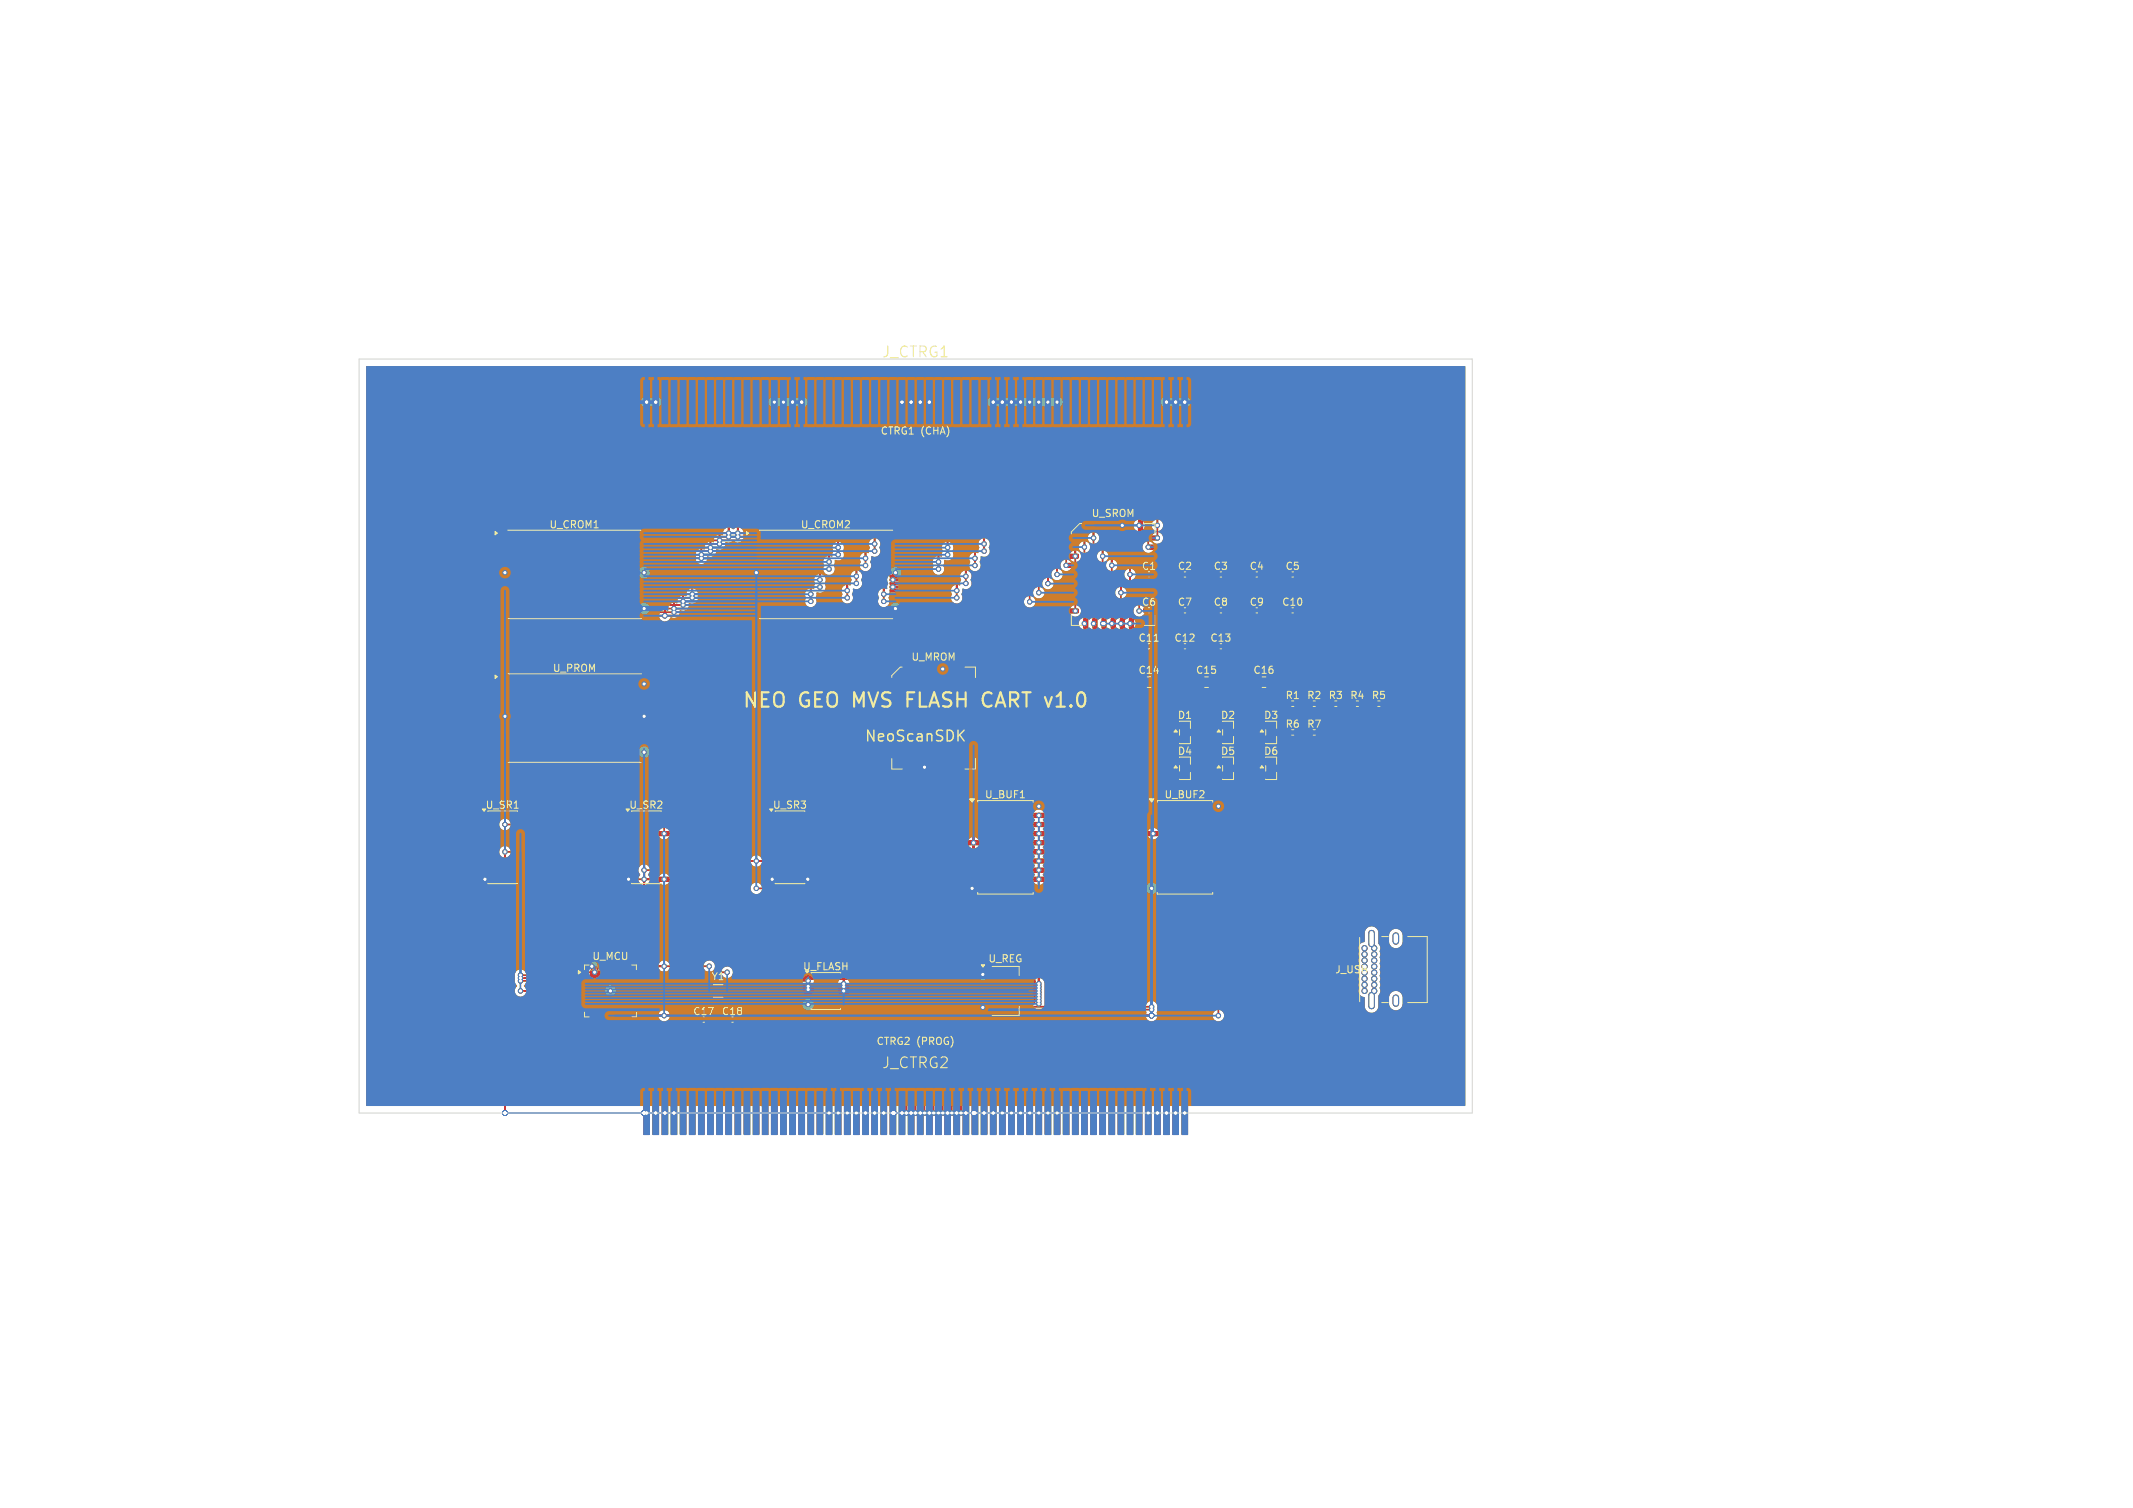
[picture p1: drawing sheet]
<svg xmlns="http://www.w3.org/2000/svg" width="297mm" height="210mm" viewBox="0 0 297 210" stroke-linecap="round" stroke-linejoin="round" font-family="sans-serif">
<defs><g id="words">
<g font-size="2.8" fill="#f2eda1">
<text x="103.2" y="99">NEO</text>
<text x="111.3" y="99">GEO MVS</text>
<text x="127.1" y="99">FLASH</text>
<text x="138.2" y="99">CART v1.0</text>
</g>
<g font-size="2.1" fill="#f2eda1">
<text x="122.7" y="50">J_CTRG1</text>
<text x="120.3" y="103.5">NeoScanSDK</text>
<text x="122.7" y="149">J_CTRG2</text>
</g>
<g font-size="1.4" fill="#f2eda1">
<text x="122.5" y="60.7">CTRG1</text>
<text x="128.2" y="60.7">(CHA)</text>
<text x="76.4" y="73.8">U_CROM1</text>
<text x="111.4" y="73.8">U_CROM2</text>
<text x="151.9" y="72.2">U_SROM</text>
<text x="158.9" y="79.6">C1</text>
<text x="163.9" y="79.6">C2</text>
<text x="168.9" y="79.6">C3</text>
<text x="173.9" y="79.6">C4</text>
<text x="178.9" y="79.6">C5</text>
<text x="158.4" y="89.6">C11</text>
<text x="158.9" y="84.6">C6</text>
<text x="163.4" y="89.6">C12</text>
<text x="163.9" y="84.6">C7</text>
<text x="168.4" y="89.6">C13</text>
<text x="168.9" y="84.6">C8</text>
<text x="173.9" y="84.6">C9</text>
<text x="178.4" y="84.6">C10</text>
<text x="76.9" y="93.8">U_PROM</text>
<text x="126.8" y="92.2">U_MROM</text>
<text x="158.4" y="94">C14</text>
<text x="166.4" y="94">C15</text>
<text x="174.4" y="94">C16</text>
<text x="163.9" y="100.3">D1</text>
<text x="169.9" y="100.3">D2</text>
<text x="175.9" y="100.3">D3</text>
<text x="178.9" y="97.6">R1</text>
<text x="178.9" y="101.6">R6</text>
<text x="181.9" y="101.6">R7</text>
<text x="181.9" y="97.6">R2</text>
<text x="184.9" y="97.6">R3</text>
<text x="187.9" y="97.6">R4</text>
<text x="190.9" y="97.6">R5</text>
<text x="163.9" y="105.3">D4</text>
<text x="169.9" y="105.3">D5</text>
<text x="175.9" y="105.3">D6</text>
<text x="67.5" y="112.8">U_SR1</text>
<text x="87.5" y="112.8">U_SR2</text>
<text x="107.5" y="112.8">U_SR3</text>
<text x="137" y="111.4">U_BUF1</text>
<text x="162" y="111.4">U_BUF2</text>
<text x="82.4" y="133.9">U_MCU</text>
<text x="99" y="136.7">Y1</text>
<text x="111.7" y="135.3">U_FLASH</text>
<text x="137.5" y="134.2">U_REG</text>
<text x="96.4" y="141.6">C17</text>
<text x="100.4" y="141.6">C18</text>
<text x="121.9" y="145.7">CTRG2</text>
<text x="127.7" y="145.7">(PROG)</text>
</g>
<text font-size="1.4" fill="#fff" x="185.8" y="135.8">J_USB</text>
</g></defs>
<g fill="#c83434" stroke="#c83434" stroke-width=".14">
<path d="M134.4 112h1.9l.1 .5-.2 .1h-1.8l-.1-.2z"/>
<path d="M134.4 113.3h1.9l.1 .5-.2 .1-1.8-.1-.1-.1z"/>
<path d="M134.4 114.6l1.9-.1 .1 .5-.2 .1h-1.8l-.1-.1z"/>
<path d="M134.4 115.8h1.9l.1 .5-.2 .1h-1.8l-.1-.2z"/>
<path d="M134.4 117.1h1.9l.1 .5-.2 .1h-1.8l-.1-.2z"/>
<path d="M134.4 118.4l1.9-.1 .1 .5-.2 .1h-1.8l-.1-.1z"/>
<path d="M134.4 119.6h1.9l.1 .5-.2 .1h-1.8l-.1-.1z"/>
<path d="M134.4 120.9h1.9l.1 .5-.2 .1h-1.8l-.1-.2z"/>
<path d="M134.4 122.2h1.9l.1 .5h-.2h-1.8l-.1-.1z"/>
<path d="M134.4 123.5l1.9-.1 .1 .5-.2 .1h-1.8l-.1-.1z"/>
<path d="M143.7 123.5l1.9-.1 .1 .5-.2 .1h-1.8l-.1-.1z"/>
<path d="M143.7 122.2h1.9l.1 .5h-.2h-1.8l-.1-.1z"/>
<path d="M143.7 120.9h1.9l.1 .5-.2 .1h-1.8l-.1-.2z"/>
<path d="M143.7 119.6h1.9l.1 .5-.2 .1h-1.8l-.1-.1z"/>
<path d="M143.7 118.4l1.9-.1 .1 .5-.2 .1h-1.8l-.1-.1z"/>
<path d="M143.7 117.1h1.9l.1 .5-.2 .1h-1.8l-.1-.2z"/>
<path d="M143.7 115.8h1.9l.1 .5-.2 .1h-1.8l-.1-.2z"/>
<path d="M143.7 114.6l1.9-.1 .1 .5-.2 .1h-1.8l-.1-.1z"/>
<path d="M143.7 113.3h1.9l.1 .5-.2 .1-1.8-.1-.1-.1z"/>
<path d="M143.7 112h1.9l.1 .5-.2 .1h-1.8l-.1-.2z"/>
<path d="M169.3 89.7h.5v.6h-.5z"/>
<path d="M170.2 89.7h.5v.6h-.5z"/>
<path d="M164.3 89.7h.5v.6h-.5z"/>
<path d="M165.2 89.7h.5v.6h-.5z"/>
<path d="M81.1 135.3h.8l.1 .2h-.8z"/>
<path d="M81.1 135.7h.8l.1 .2h-.8z"/>
<path d="M81.1 136.1h.8l.1 .2h-.8z"/>
<path d="M81.1 136.5h.8l.1 .2h-.8z"/>
<path d="M81.1 136.9h.8l.1 .2h-.8z"/>
<path d="M81.1 137.3h.8l.1 .2h-.8z"/>
<path d="M81.1 137.7h.8l.1 .2h-.8z"/>
<path d="M81.1 138.1h.8l.1 .2h-.8z"/>
<path d="M81.1 138.5h.8l.1 .2h-.8z"/>
<path d="M81.1 138.9h.8l.1 .2h-.8z"/>
<path d="M81.1 139.3h.8l.1 .2h-.8z"/>
<path d="M81.1 139.7h.8l.1 .2h-.8z"/>
<path d="M81.1 140.1h.8l.1 .2h-.8z"/>
<path d="M81.1 140.5h.8l.1 .2h-.8z"/>
<path d="M82.3 141l.2 .1v.8l-.2-.1z"/>
<path d="M82.7 141l.2 .1-.1 .8-.1-.1z"/>
<path d="M83.1 141l.2 .1-.1 .8-.1-.1z"/>
<path d="M83.5 141l.2 .1-.1 .8-.1-.1z"/>
<path d="M83.9 141l.2 .1-.1 .8-.1-.1z"/>
<path d="M84.3 141l.2 .1-.1 .8-.1-.1z"/>
<path d="M84.7 141l.2 .1-.1 .8-.1-.1z"/>
<path d="M85.1 141l.2 .1-.1 .8-.1-.1z"/>
<path d="M85.5 141l.2 .1-.1 .8-.1-.1z"/>
<path d="M85.9 141l.2 .1-.1 .8-.1-.1z"/>
<path d="M86.3 141l.2 .1-.1 .8-.1-.1z"/>
<path d="M86.7 141l.2 .1v.8l-.2-.1z"/>
<path d="M87.1 141l.2 .1v.8l-.2-.1z"/>
<path d="M87.5 141l.2 .1v.8l-.2-.1z"/>
<path d="M88 140.5h.8l.1 .2h-.8z"/>
<path d="M88 140.1h.8l.1 .2h-.8z"/>
<path d="M88 139.7h.8l.1 .2h-.8z"/>
<path d="M88 139.3h.8l.1 .2h-.8z"/>
<path d="M88 138.9h.8l.1 .2h-.8z"/>
<path d="M88 138.5h.8l.1 .2h-.8z"/>
<path d="M88 138.1h.8l.1 .2h-.8z"/>
<path d="M88 137.7h.8l.1 .2h-.8z"/>
<path d="M88 137.3h.8l.1 .2h-.8z"/>
<path d="M88 136.9h.8l.1 .2h-.8z"/>
<path d="M88 136.5h.8l.1 .2h-.8z"/>
<path d="M88 136.1h.8l.1 .2h-.8z"/>
<path d="M88 135.7h.8l.1 .2h-.8z"/>
<path d="M88 135.3h.8l.1 .2h-.8z"/>
<path d="M87.5 134.1l.2 .1v.8h-.2z"/>
<path d="M87.1 134.1l.2 .1v.8h-.2z"/>
<path d="M86.7 134.1l.2 .1v.8h-.2z"/>
<path d="M86.3 134.1l.2 .1-.1 .8h-.1z"/>
<path d="M85.9 134.1l.2 .1-.1 .8h-.1z"/>
<path d="M85.5 134.1l.2 .1-.1 .8h-.1z"/>
<path d="M85.1 134.1l.2 .1-.1 .8h-.1z"/>
<path d="M84.7 134.1l.2 .1-.1 .8h-.1z"/>
<path d="M84.3 134.1l.2 .1-.1 .8h-.1z"/>
<path d="M83.9 134.1l.2 .1-.1 .8h-.1z"/>
<path d="M83.5 134.1l.2 .1-.1 .8h-.1z"/>
<path d="M83.1 134.1l.2 .1-.1 .8h-.1z"/>
<path d="M82.7 134.1l.2 .1-.1 .8h-.1z"/>
<path d="M82.3 134.1l.2 .1v.8h-.2z"/>
<path d="M82.2 135.2h5.6v5.6h-5.6z"/>
<path d="M169.4 105.8h1.3l.1 .5-.2 .1-1.2-.1-.1-.1z"/>
<path d="M169.4 107.7h1.3l.1 .5-.2 .1-1.2-.1-.1-.1z"/>
<path d="M171.2 106.7h1.4l.1 .5-.2 .1h-1.2l-.1-.1z"/>
<path d="M135.9 135.1l.3-.1h1.5l.1 .3v1l-.3 .2-1.5-.1-.1-.3z"/>
<path d="M135.9 137.4l.3-.1h1.5l.1 .3v1l-.3 .2-1.5-.1-.1-.3z"/>
<path d="M142.3 136.2l.2-.1h1.1l.3 .1 .2 .2v3v.2l-.2 .2-1.4 .1-.3-.3-.1-3z"/>
<path d="M135.9 139.7l.3-.1h1.5l.1 .3v1l-.3 .2-1.5-.1-.1-.3z"/>
<path d="M179.3 97.7h.4v.6h-.4z"/>
<path d="M180.3 97.7h.4v.6h-.4z"/>
<path d="M188.3 97.7h.4v.6h-.4z"/>
<path d="M189.3 97.7h.4v.6h-.4z"/>
<path d="M159.4 112h1.9l.1 .5-.2 .1h-1.8l-.1-.2z"/>
<path d="M159.4 113.3h1.9l.1 .5-.2 .1-1.8-.1-.1-.1z"/>
<path d="M159.4 114.6l1.9-.1 .1 .5-.2 .1h-1.8l-.1-.1z"/>
<path d="M159.4 115.8h1.9l.1 .5-.2 .1h-1.8l-.1-.2z"/>
<path d="M159.4 117.1h1.9l.1 .5-.2 .1h-1.8l-.1-.2z"/>
<path d="M159.4 118.4l1.9-.1 .1 .5-.2 .1h-1.8l-.1-.1z"/>
<path d="M159.4 119.6h1.9l.1 .5-.2 .1h-1.8l-.1-.1z"/>
<path d="M159.4 120.9h1.9l.1 .5-.2 .1h-1.8l-.1-.2z"/>
<path d="M159.4 122.2h1.9l.1 .5h-.2h-1.8l-.1-.1z"/>
<path d="M159.4 123.5l1.9-.1 .1 .5-.2 .1h-1.8l-.1-.1z"/>
<path d="M168.7 123.5l1.9-.1 .1 .5-.2 .1h-1.8l-.1-.1z"/>
<path d="M168.7 122.2h1.9l.1 .5h-.2h-1.8l-.1-.1z"/>
<path d="M168.7 120.9h1.9l.1 .5-.2 .1h-1.8l-.1-.2z"/>
<path d="M168.7 119.6h1.9l.1 .5-.2 .1h-1.8l-.1-.1z"/>
<path d="M168.7 118.4l1.9-.1 .1 .5-.2 .1h-1.8l-.1-.1z"/>
<path d="M168.7 117.1h1.9l.1 .5-.2 .1h-1.8l-.1-.2z"/>
<path d="M168.7 115.8h1.9l.1 .5-.2 .1h-1.8l-.1-.2z"/>
<path d="M168.7 114.6l1.9-.1 .1 .5-.2 .1h-1.8l-.1-.1z"/>
<path d="M168.7 113.3h1.9l.1 .5-.2 .1-1.8-.1-.1-.1z"/>
<path d="M168.7 112h1.9l.1 .5-.2 .1h-1.8l-.1-.2z"/>
<path d="M179.3 79.7h.5v.6h-.5z"/>
<path d="M180.2 79.7h.5v.6h-.5z"/>
<path d="M159.3 89.7h.5v.6h-.5z"/>
<path d="M160.2 89.7h.5v.6h-.5z"/>
<path d="M169.4 100.8h1.3l.1 .5-.2 .1-1.2-.1-.1-.1z"/>
<path d="M169.4 102.7h1.3l.1 .5-.2 .1-1.2-.1-.1-.1z"/>
<path d="M171.2 101.7h1.4l.1 .5-.2 .1h-1.2l-.1-.1z"/>
<path d="M174.3 84.7h.5v.6h-.5z"/>
<path d="M175.2 84.7h.5v.6h-.5z"/>
<path d="M101.3 141.7h.5v.6h-.5z"/>
<path d="M102.2 141.7h.5v.6h-.5z"/>
<path d="M166.6 94.3h.7l.2 .1 .1 1.1-.2 .2h-.6l-.2-.1z"/>
<path d="M168.5 94.3h.7l.2 .1 .1 1.1-.2 .2h-.6l-.2-.1z"/>
<path d="M69.5 94.1h1.5l.1 .2-.1 .1h-1.4z"/>
<path d="M69.5 94.6h1.5l.1 .2-.1 .1h-1.4z"/>
<path d="M69.5 95.1h1.5l.1 .2-.1 .1h-1.4z"/>
<path d="M69.5 95.6h1.5l.1 .2-.1 .1h-1.4z"/>
<path d="M69.5 96.1h1.5l.1 .2-.1 .1h-1.4z"/>
<path d="M69.5 96.6h1.5l.1 .2-.1 .1h-1.4z"/>
<path d="M69.5 97.1h1.5l.1 .2-.1 .1h-1.4z"/>
<path d="M69.5 97.6h1.5l.1 .2-.1 .1h-1.4z"/>
<path d="M69.5 98.1h1.5l.1 .2-.1 .1h-1.4z"/>
<path d="M69.5 98.6h1.5l.1 .2-.1 .1h-1.4z"/>
<path d="M69.5 99.1h1.5l.1 .2-.1 .1h-1.4z"/>
<path d="M69.5 99.6h1.5l.1 .2-.1 .1h-1.4z"/>
<path d="M69.5 100.1h1.5l.1 .2-.1 .1h-1.4z"/>
<path d="M69.5 100.6h1.5l.1 .2-.1 .1h-1.4z"/>
<path d="M69.5 101.1h1.5l.1 .2-.1 .1h-1.4z"/>
<path d="M69.5 101.6h1.5l.1 .2-.1 .1h-1.4z"/>
<path d="M69.5 102.1h1.5l.1 .2-.1 .1h-1.4z"/>
<path d="M69.5 102.6h1.5l.1 .2-.1 .1h-1.4z"/>
<path d="M69.5 103.1h1.5l.1 .2-.1 .1h-1.4z"/>
<path d="M69.5 103.6h1.5l.1 .2-.1 .1h-1.4z"/>
<path d="M69.5 104.1h1.5l.1 .2-.1 .1h-1.4z"/>
<path d="M69.5 104.6h1.5l.1 .2-.1 .1h-1.4z"/>
<path d="M69.5 105.1h1.5l.1 .2-.1 .1h-1.4z"/>
<path d="M69.5 105.6h1.5l.1 .2-.1 .1h-1.4z"/>
<path d="M88.9 105.6h1.5l.1 .2-.1 .1h-1.4z"/>
<path d="M88.9 105.1h1.5l.1 .2-.1 .1h-1.4z"/>
<path d="M88.9 104.6h1.5l.1 .2-.1 .1h-1.4z"/>
<path d="M88.9 104.1h1.5l.1 .2-.1 .1h-1.4z"/>
<path d="M88.9 103.6h1.5l.1 .2-.1 .1h-1.4z"/>
<path d="M88.9 103.1h1.5l.1 .2-.1 .1h-1.4z"/>
<path d="M88.9 102.6h1.5l.1 .2-.1 .1h-1.4z"/>
<path d="M88.9 102.1h1.5l.1 .2-.1 .1h-1.4z"/>
<path d="M88.9 101.6h1.5l.1 .2-.1 .1h-1.4z"/>
<path d="M88.9 101.1h1.5l.1 .2-.1 .1h-1.4z"/>
<path d="M88.9 100.6h1.5l.1 .2-.1 .1h-1.4z"/>
<path d="M88.9 100.1h1.5l.1 .2-.1 .1h-1.4z"/>
<path d="M88.9 99.6h1.5l.1 .2-.1 .1h-1.4z"/>
<path d="M88.9 99.1h1.5l.1 .2-.1 .1h-1.4z"/>
<path d="M88.9 98.6h1.5l.1 .2-.1 .1h-1.4z"/>
<path d="M88.9 98.1h1.5l.1 .2-.1 .1h-1.4z"/>
<path d="M88.9 97.6h1.5l.1 .2-.1 .1h-1.4z"/>
<path d="M88.9 97.1h1.5l.1 .2-.1 .1h-1.4z"/>
<path d="M88.9 96.6h1.5l.1 .2-.1 .1h-1.4z"/>
<path d="M88.9 96.1h1.5l.1 .2-.1 .1h-1.4z"/>
<path d="M88.9 95.6h1.5l.1 .2-.1 .1h-1.4z"/>
<path d="M88.9 95.1h1.5l.1 .2-.1 .1h-1.4z"/>
<path d="M88.9 94.6h1.5l.1 .2-.1 .1h-1.4z"/>
<path d="M88.9 94.1h1.5l.1 .2-.1 .1h-1.4z"/>
<path d="M175.4 100.8h1.3l.1 .5-.2 .1-1.2-.1-.1-.1z"/>
<path d="M175.4 102.7h1.3l.1 .5-.2 .1-1.2-.1-.1-.1z"/>
<path d="M177.2 101.7h1.4l.1 .5-.2 .1h-1.2l-.1-.1z"/>
<path d="M106.6 113.3h1.8l.1 .5-.2 .1-1.7-.1v-.1z"/>
<path d="M106.6 114.6l1.8-.1 .1 .5-.2 .1h-1.7v-.1z"/>
<path d="M106.6 115.8h1.8l.1 .5-.2 .1h-1.7v-.2z"/>
<path d="M106.6 117.1h1.8l.1 .5-.2 .1h-1.7v-.2z"/>
<path d="M106.6 118.4l1.8-.1 .1 .5-.2 .1h-1.7v-.1z"/>
<path d="M106.6 119.6h1.8l.1 .5-.2 .1h-1.7v-.1z"/>
<path d="M106.6 120.9h1.8l.1 .5-.2 .1h-1.7v-.2z"/>
<path d="M106.6 122.2h1.8l.1 .5h-.2h-1.7v-.1z"/>
<path d="M111.5 122.2h1.9v.5h-.1h-1.7l-.1-.1z"/>
<path d="M111.5 120.9h1.9v.5l-.1 .1h-1.7l-.1-.2z"/>
<path d="M111.5 119.6h1.9v.5l-.1 .1h-1.7l-.1-.1z"/>
<path d="M111.5 118.4l1.9-.1v.5l-.1 .1h-1.7l-.1-.1z"/>
<path d="M111.5 117.1h1.9v.5l-.1 .1h-1.7l-.1-.2z"/>
<path d="M111.5 115.8h1.9v.5l-.1 .1h-1.7l-.1-.2z"/>
<path d="M111.5 114.6l1.9-.1v.5l-.1 .1h-1.7l-.1-.1z"/>
<path d="M111.5 113.3h1.9v.5l-.1 .1-1.7-.1-.1-.1z"/>
<path d="M179.3 101.7h.4v.6h-.4z"/>
<path d="M180.3 101.7h.4v.6h-.4z"/>
<path d="M169.3 79.7h.5v.6h-.5z"/>
<path d="M170.2 79.7h.5v.6h-.5z"/>
<path d="M163.4 100.8h1.3l.1 .5-.1 .1-1.3-.1-.1-.1z"/>
<path d="M163.4 102.7h1.3l.1 .5-.1 .1-1.3-.1-.1-.1z"/>
<path d="M165.2 101.7h1.4l.1 .5-.2 .1h-1.2l-.1-.1z"/>
<path d="M175.4 105.8h1.3l.1 .5-.2 .1-1.2-.1-.1-.1z"/>
<path d="M175.4 107.7h1.3l.1 .5-.2 .1-1.2-.1-.1-.1z"/>
<path d="M177.2 106.7h1.4l.1 .5-.2 .1h-1.2l-.1-.1z"/>
<path d="M169.3 84.7h.5v.6h-.5z"/>
<path d="M170.2 84.7h.5v.6h-.5z"/>
<path d="M111.6 135.8h1.8l.1 .5-.2 .1h-1.7v-.2z"/>
<path d="M111.6 137.1h1.8l.1 .5-.2 .1h-1.7v-.2z"/>
<path d="M111.6 138.4l1.8-.1 .1 .5-.2 .1h-1.7v-.1z"/>
<path d="M111.6 139.6h1.8l.1 .5-.2 .1h-1.7v-.1z"/>
<path d="M116.5 139.6h1.9v.5l-.1 .1h-1.7l-.1-.1z"/>
<path d="M116.5 138.4l1.9-.1v.5l-.1 .1h-1.7l-.1-.1z"/>
<path d="M116.5 137.1h1.9v.5l-.1 .1h-1.7l-.1-.2z"/>
<path d="M116.5 135.8h1.9v.5l-.1 .1h-1.7l-.1-.2z"/>
<path d="M182.3 101.7h.4v.6h-.4z"/>
<path d="M183.3 101.7h.4v.6h-.4z"/>
<path d="M129.7 92.5l.4-.1 .2 .1v1.3l-.1 .1-.5-.1z"/>
<path d="M128.5 92.5l.4-.1 .1 .1v1.3l-.1 .1-.5-.1z"/>
<path d="M127.2 92.5l.4-.1 .1 .1 .1 1.3-.1 .1-.5-.1z"/>
<path d="M125.9 92.5l.4-.1 .2 .1v1.3l-.1 .1-.5-.1z"/>
<path d="M123.7 94.7l1.4-.1 .1 .5-.2 .1h-1.2l-.1-.1z"/>
<path d="M123.7 95.9h1.4l.1 .5-.2 .1h-1.2l-.1-.2z"/>
<path d="M123.7 99.7h1.4l.1 .5-.2 .1h-1.2l-.1-.1z"/>
<path d="M123.7 101h1.4l.1 .5-.2 .1h-1.2l-.1-.2z"/>
<path d="M123.7 104.8h1.4l.1 .5-.2 .1h-1.2l-.1-.2z"/>
<path d="M125.9 106.1h.4l.2 .1v1.2l-.1 .2-.5-.1z"/>
<path d="M127.2 106.1h.4l.1 .1 .1 1.2-.1 .2-.5-.1z"/>
<path d="M128.5 106.1h.4l.1 .1v1.2l-.1 .2-.5-.1z"/>
<path d="M129.7 106.1h.4l.2 .1v1.2l-.1 .2-.5-.1z"/>
<path d="M131 106.1h.4l.2 .1v1.2l-.1 .2-.5-.1z"/>
<path d="M132.3 106.1h.4l.1 .1v1.2l-.1 .2-.4-.1z"/>
<path d="M133.6 106.1h.4l.1 .1v1.2l-.1 .2-.5-.1z"/>
<path d="M134.9 104.8h1.3l.1 .5-.1 .1h-1.3l-.1-.2z"/>
<path d="M134.9 103.6l1.3-.1 .1 .5-.1 .1h-1.3l-.1-.1z"/>
<path d="M134.9 102.3h1.3l.1 .4-.1 .1h-1.3l-.1-.1z"/>
<path d="M134.9 101h1.3l.1 .5-.1 .1h-1.3l-.1-.2z"/>
<path d="M134.9 99.7h1.3l.1 .5-.1 .1h-1.3l-.1-.1z"/>
<path d="M134.9 95.9h1.3l.1 .5-.1 .1h-1.3l-.1-.2z"/>
<path d="M134.9 94.7l1.3-.1 .1 .5-.1 .1h-1.3l-.1-.1z"/>
<path d="M133.6 92.5l.4-.1 .1 .1v1.3l-.1 .1-.5-.1z"/>
<path d="M132.3 92.5l.4-.1 .1 .1v1.3l-.1 .1-.4-.1z"/>
<path d="M131 92.5l.4-.1 .2 .1v1.3l-.1 .1-.5-.1z"/>
<path d="M163.4 105.8h1.3l.1 .5-.1 .1-1.3-.1-.1-.1z"/>
<path d="M163.4 107.7h1.3l.1 .5-.1 .1-1.3-.1-.1-.1z"/>
<path d="M165.2 106.7h1.4l.1 .5-.2 .1h-1.2l-.1-.1z"/>
<path d="M66.6 113.3h1.8l.1 .5-.2 .1-1.7-.1-.1-.1z"/>
<path d="M66.6 114.6l1.8-.1 .1 .5-.2 .1h-1.7l-.1-.1z"/>
<path d="M66.6 115.8h1.8l.1 .5-.2 .1h-1.7l-.1-.2z"/>
<path d="M66.6 117.1h1.8l.1 .5-.2 .1h-1.7l-.1-.2z"/>
<path d="M66.6 118.4l1.8-.1 .1 .5-.2 .1h-1.7l-.1-.1z"/>
<path d="M66.6 119.6h1.8l.1 .5-.2 .1h-1.7l-.1-.1z"/>
<path d="M66.6 120.9h1.8l.1 .5-.2 .1h-1.7l-.1-.2z"/>
<path d="M66.6 122.2h1.8l.1 .5h-.2h-1.7l-.1-.1z"/>
<path d="M71.5 122.2h1.9v.5h-.1h-1.7l-.1-.1z"/>
<path d="M71.5 120.9h1.9v.5l-.1 .1h-1.7l-.1-.2z"/>
<path d="M71.5 119.6h1.9v.5l-.1 .1h-1.7l-.1-.1z"/>
<path d="M71.5 118.4l1.9-.1v.5l-.1 .1h-1.7l-.1-.1z"/>
<path d="M71.5 117.1h1.9v.5l-.1 .1h-1.7l-.1-.2z"/>
<path d="M71.5 115.8h1.9v.5l-.1 .1h-1.7l-.1-.2z"/>
<path d="M71.5 114.6l1.9-.1v.5l-.1 .1h-1.7l-.1-.1z"/>
<path d="M71.5 113.3h1.9v.5l-.1 .1-1.7-.1-.1-.1z"/>
<path d="M89.6 152h.8v6h-.8z"/>
<path d="M90.9 152h.8v6h-.8z"/>
<path d="M92.2 152h.8v6h-.8z"/>
<path d="M93.4 152h.8v6h-.8z"/>
<path d="M94.7 152h.8v6h-.8z"/>
<path d="M96 152h.8v6h-.8z"/>
<path d="M97.3 152h.8v6h-.8z"/>
<path d="M98.5 152h.8v6h-.8z"/>
<path d="M99.8 152h.8v6h-.8z"/>
<path d="M101.1 152h.8v6h-.8z"/>
<path d="M102.3 152h.8v6h-.8z"/>
<path d="M103.6 152h.8v6h-.8z"/>
<path d="M104.9 152h.8v6h-.8z"/>
<path d="M106.1 152h.8v6h-.8z"/>
<path d="M107.4 152h.8v6h-.8z"/>
<path d="M108.7 152h.8v6h-.8z"/>
<path d="M110 152h.8v6h-.8z"/>
<path d="M111.2 152h.8v6h-.8z"/>
<path d="M112.5 152h.8v6h-.8z"/>
<path d="M113.8 152h.8v6h-.8z"/>
<path d="M115 152h.8v6h-.8z"/>
<path d="M116.3 152h.8v6h-.8z"/>
<path d="M117.6 152h.8v6h-.8z"/>
<path d="M118.8 152h.8v6h-.8z"/>
<path d="M120.1 152h.8v6h-.8z"/>
<path d="M121.4 152h.8v6h-.8z"/>
<path d="M122.7 152h.8v6h-.8z"/>
<path d="M123.9 152h.8v6h-.8z"/>
<path d="M125.2 152h.8v6h-.8z"/>
<path d="M126.5 152h.8v6h-.8z"/>
<path d="M127.7 152h.8v6h-.8z"/>
<path d="M129 152h.8v6h-.8z"/>
<path d="M130.3 152h.8v6h-.8z"/>
<path d="M131.5 152h.8v6h-.8z"/>
<path d="M132.8 152h.8v6h-.8z"/>
<path d="M134.1 152h.8v6h-.8z"/>
<path d="M135.4 152h.8v6h-.8z"/>
<path d="M136.6 152h.8v6h-.8z"/>
<path d="M137.9 152h.8v6h-.8z"/>
<path d="M139.2 152h.8v6h-.8z"/>
<path d="M140.4 152h.8v6h-.8z"/>
<path d="M141.7 152h.8v6h-.8z"/>
<path d="M143 152h.8v6h-.8z"/>
<path d="M144.2 152h.8v6h-.8z"/>
<path d="M145.5 152h.8v6h-.8z"/>
<path d="M146.8 152h.8v6h-.8z"/>
<path d="M148.1 152h.8v6h-.8z"/>
<path d="M149.3 152h.8v6h-.8z"/>
<path d="M150.6 152h.8v6h-.8z"/>
<path d="M151.9 152h.8v6h-.8z"/>
<path d="M153.1 152h.8v6h-.8z"/>
<path d="M154.4 152h.8v6h-.8z"/>
<path d="M155.7 152h.8v6h-.8z"/>
<path d="M156.9 152h.8v6h-.8z"/>
<path d="M158.2 152h.8v6h-.8z"/>
<path d="M159.5 152h.8v6h-.8z"/>
<path d="M160.8 152h.8v6h-.8z"/>
<path d="M162 152h.8v6h-.8z"/>
<path d="M163.3 152h.8v6h-.8z"/>
<path d="M164.6 152h.8v6h-.8z"/>
<path d="M97.3 141.7h.5v.6h-.5z"/>
<path d="M98.2 141.7h.5v.6h-.5z"/>
<path d="M89.6 53h.8v6h-.8z"/>
<path d="M90.9 53h.8v6h-.8z"/>
<path d="M92.2 53h.8v6h-.8z"/>
<path d="M93.4 53h.8v6h-.8z"/>
<path d="M94.7 53h.8v6h-.8z"/>
<path d="M96 53h.8v6h-.8z"/>
<path d="M97.3 53h.8v6h-.8z"/>
<path d="M98.5 53h.8v6h-.8z"/>
<path d="M99.8 53h.8v6h-.8z"/>
<path d="M101.1 53h.8v6h-.8z"/>
<path d="M102.3 53h.8v6h-.8z"/>
<path d="M103.6 53h.8v6h-.8z"/>
<path d="M104.9 53h.8v6h-.8z"/>
<path d="M106.1 53h.8v6h-.8z"/>
<path d="M107.4 53h.8v6h-.8z"/>
<path d="M108.7 53h.8v6h-.8z"/>
<path d="M110 53h.8v6h-.8z"/>
<path d="M111.2 53h.8v6h-.8z"/>
<path d="M112.5 53h.8v6h-.8z"/>
<path d="M113.8 53h.8v6h-.8z"/>
<path d="M115 53h.8v6h-.8z"/>
<path d="M116.3 53h.8v6h-.8z"/>
<path d="M117.6 53h.8v6h-.8z"/>
<path d="M118.8 53h.8v6h-.8z"/>
<path d="M120.1 53h.8v6h-.8z"/>
<path d="M121.4 53h.8v6h-.8z"/>
<path d="M122.7 53h.8v6h-.8z"/>
<path d="M123.9 53h.8v6h-.8z"/>
<path d="M125.2 53h.8v6h-.8z"/>
<path d="M126.5 53h.8v6h-.8z"/>
<path d="M127.7 53h.8v6h-.8z"/>
<path d="M129 53h.8v6h-.8z"/>
<path d="M130.3 53h.8v6h-.8z"/>
<path d="M131.5 53h.8v6h-.8z"/>
<path d="M132.8 53h.8v6h-.8z"/>
<path d="M134.1 53h.8v6h-.8z"/>
<path d="M135.4 53h.8v6h-.8z"/>
<path d="M136.6 53h.8v6h-.8z"/>
<path d="M137.9 53h.8v6h-.8z"/>
<path d="M139.2 53h.8v6h-.8z"/>
<path d="M140.4 53h.8v6h-.8z"/>
<path d="M141.7 53h.8v6h-.8z"/>
<path d="M143 53h.8v6h-.8z"/>
<path d="M144.2 53h.8v6h-.8z"/>
<path d="M145.5 53h.8v6h-.8z"/>
<path d="M146.8 53h.8v6h-.8z"/>
<path d="M148.1 53h.8v6h-.8z"/>
<path d="M149.3 53h.8v6h-.8z"/>
<path d="M150.6 53h.8v6h-.8z"/>
<path d="M151.9 53h.8v6h-.8z"/>
<path d="M153.1 53h.8v6h-.8z"/>
<path d="M154.4 53h.8v6h-.8z"/>
<path d="M155.7 53h.8v6h-.8z"/>
<path d="M156.9 53h.8v6h-.8z"/>
<path d="M158.2 53h.8v6h-.8z"/>
<path d="M159.5 53h.8v6h-.8z"/>
<path d="M160.8 53h.8v6h-.8z"/>
<path d="M162 53h.8v6h-.8z"/>
<path d="M163.3 53h.8v6h-.8z"/>
<path d="M164.6 53h.8v6h-.8z"/>
<path d="M154.7 72.5l.4-.1 .2 .1v1.3l-.1 .1-.5-.1z"/>
<path d="M153.5 72.5l.4-.1 .1 .1v1.3l-.1 .1-.5-.1z"/>
<path d="M152.2 72.5l.4-.1 .1 .1 .1 1.3-.1 .1-.5-.1z"/>
<path d="M150.9 72.5l.4-.1 .2 .1v1.3l-.1 .1-.5-.1z"/>
<path d="M148.7 74.7l1.4-.1 .1 .5-.2 .1h-1.2l-.1-.1z"/>
<path d="M148.7 75.9h1.4l.1 .5-.2 .1h-1.2l-.1-.2z"/>
<path d="M148.7 77.2h1.4l.1 .5-.2 .1-1.2-.1-.1-.1z"/>
<path d="M148.7 78.5l1.4-.1 .1 .5-.2 .1h-1.2l-.1-.1z"/>
<path d="M148.7 79.7h1.4l.1 .5-.2 .1h-1.2l-.1-.1z"/>
<path d="M148.7 81h1.4l.1 .5-.2 .1h-1.2l-.1-.2z"/>
<path d="M148.7 82.3h1.4l.1 .4-.2 .1h-1.2l-.1-.1z"/>
<path d="M148.7 83.6l1.4-.1 .1 .5-.2 .1h-1.2l-.1-.1z"/>
<path d="M148.7 84.8h1.4l.1 .5-.2 .1h-1.2l-.1-.2z"/>
<path d="M150.9 86.1h.4l.2 .1v1.2l-.1 .2-.5-.1z"/>
<path d="M152.2 86.1h.4l.1 .1 .1 1.2-.1 .2-.5-.1z"/>
<path d="M153.5 86.1h.4l.1 .1v1.2l-.1 .2-.5-.1z"/>
<path d="M154.7 86.1h.4l.2 .1v1.2l-.1 .2-.5-.1z"/>
<path d="M156 86.1h.4l.2 .1v1.2l-.1 .2-.5-.1z"/>
<path d="M157.3 86.1h.4l.1 .1v1.2l-.1 .2-.4-.1z"/>
<path d="M158.6 86.1h.4l.1 .1v1.2l-.1 .2-.5-.1z"/>
<path d="M159.9 84.8h1.3l.1 .5-.2 .1h-1.2l-.1-.2z"/>
<path d="M159.9 83.6l1.3-.1 .1 .5-.2 .1h-1.2l-.1-.1z"/>
<path d="M159.9 82.3h1.3l.1 .4-.2 .1h-1.2l-.1-.1z"/>
<path d="M159.9 81h1.3l.1 .5-.2 .1h-1.2l-.1-.2z"/>
<path d="M159.9 79.7h1.3l.1 .5-.2 .1h-1.2l-.1-.1z"/>
<path d="M159.9 78.5l1.3-.1 .1 .5-.2 .1h-1.2l-.1-.1z"/>
<path d="M159.9 77.2h1.3l.1 .5-.2 .1-1.2-.1-.1-.1z"/>
<path d="M159.9 75.9h1.3l.1 .5-.2 .1h-1.2l-.1-.2z"/>
<path d="M159.9 74.7l1.3-.1 .1 .5-.2 .1h-1.2l-.1-.1z"/>
<path d="M158.6 72.5l.4-.1 .1 .1v1.3l-.1 .1-.5-.1z"/>
<path d="M157.3 72.5l.4-.1 .1 .1v1.3l-.1 .1-.4-.1z"/>
<path d="M156 72.5l.4-.1 .2 .1v1.3l-.1 .1-.5-.1z"/>
<path d="M174.3 79.7h.5v.6h-.5z"/>
<path d="M175.2 79.7h.5v.6h-.5z"/>
<path d="M86.6 113.3h1.8l.1 .5-.2 .1-1.7-.1v-.1z"/>
<path d="M86.6 114.6l1.8-.1 .1 .5-.2 .1h-1.7v-.1z"/>
<path d="M86.6 115.8h1.8l.1 .5-.2 .1h-1.7v-.2z"/>
<path d="M86.6 117.1h1.8l.1 .5-.2 .1h-1.7v-.2z"/>
<path d="M86.6 118.4l1.8-.1 .1 .5-.2 .1h-1.7v-.1z"/>
<path d="M86.6 119.6h1.8l.1 .5-.2 .1h-1.7v-.1z"/>
<path d="M86.6 120.9h1.8l.1 .5-.2 .1h-1.7v-.2z"/>
<path d="M86.6 122.2h1.8l.1 .5h-.2h-1.7v-.1z"/>
<path d="M91.5 122.2h1.9v.5h-.1h-1.7l-.1-.1z"/>
<path d="M91.5 120.9h1.9v.5l-.1 .1h-1.7l-.1-.2z"/>
<path d="M91.5 119.6h1.9v.5l-.1 .1h-1.7l-.1-.1z"/>
<path d="M91.5 118.4l1.9-.1v.5l-.1 .1h-1.7l-.1-.1z"/>
<path d="M91.5 117.1h1.9v.5l-.1 .1h-1.7l-.1-.2z"/>
<path d="M91.5 115.8h1.9v.5l-.1 .1h-1.7l-.1-.2z"/>
<path d="M91.5 114.6l1.9-.1v.5l-.1 .1h-1.7l-.1-.1z"/>
<path d="M91.5 113.3h1.9v.5l-.1 .1-1.7-.1-.1-.1z"/>
<path d="M69.5 74.1h1.5l.1 .2-.1 .1h-1.4z"/>
<path d="M69.5 74.6h1.5l.1 .2-.1 .1h-1.4z"/>
<path d="M69.5 75.1h1.5l.1 .2-.1 .1h-1.4z"/>
<path d="M69.5 75.6h1.5l.1 .2-.1 .1h-1.4z"/>
<path d="M69.5 76.1h1.5l.1 .2-.1 .1h-1.4z"/>
<path d="M69.5 76.6h1.5l.1 .2-.1 .1h-1.4z"/>
<path d="M69.5 77.1h1.5l.1 .2-.1 .1h-1.4z"/>
<path d="M69.5 77.6h1.5l.1 .2-.1 .1h-1.4z"/>
<path d="M69.5 78.1h1.5l.1 .2-.1 .1h-1.4z"/>
<path d="M69.5 78.6h1.5l.1 .2-.1 .1h-1.4z"/>
<path d="M69.5 79.1h1.5l.1 .2-.1 .1h-1.4z"/>
<path d="M69.5 79.6h1.5l.1 .2-.1 .1h-1.4z"/>
<path d="M69.5 80.1h1.5l.1 .2-.1 .1h-1.4z"/>
<path d="M69.5 80.6h1.5l.1 .2-.1 .1h-1.4z"/>
<path d="M69.5 81.1h1.5l.1 .2-.1 .1h-1.4z"/>
<path d="M69.5 81.6h1.5l.1 .2-.1 .1h-1.4z"/>
<path d="M69.5 82.1h1.5l.1 .2-.1 .1h-1.4z"/>
<path d="M69.5 82.6h1.5l.1 .2-.1 .1h-1.4z"/>
<path d="M69.5 83.1h1.5l.1 .2-.1 .1h-1.4z"/>
<path d="M69.5 83.6h1.5l.1 .2-.1 .1h-1.4z"/>
<path d="M69.5 84.1h1.5l.1 .2-.1 .1h-1.4z"/>
<path d="M69.5 84.6h1.5l.1 .2-.1 .1h-1.4z"/>
<path d="M69.5 85.1h1.5l.1 .2-.1 .1h-1.4z"/>
<path d="M69.5 85.6h1.5l.1 .2-.1 .1h-1.4z"/>
<path d="M88.9 85.6h1.5l.1 .2-.1 .1h-1.4z"/>
<path d="M88.9 85.1h1.5l.1 .2-.1 .1h-1.4z"/>
<path d="M88.9 84.6h1.5l.1 .2-.1 .1h-1.4z"/>
<path d="M88.9 84.1h1.5l.1 .2-.1 .1h-1.4z"/>
<path d="M88.9 83.6h1.5l.1 .2-.1 .1h-1.4z"/>
<path d="M88.9 83.1h1.5l.1 .2-.1 .1h-1.4z"/>
<path d="M88.9 82.6h1.5l.1 .2-.1 .1h-1.4z"/>
<path d="M88.9 82.1h1.5l.1 .2-.1 .1h-1.4z"/>
<path d="M88.9 81.6h1.5l.1 .2-.1 .1h-1.4z"/>
<path d="M88.9 81.1h1.5l.1 .2-.1 .1h-1.4z"/>
<path d="M88.9 80.6h1.5l.1 .2-.1 .1h-1.4z"/>
<path d="M88.9 80.1h1.5l.1 .2-.1 .1h-1.4z"/>
<path d="M88.9 79.6h1.5l.1 .2-.1 .1h-1.4z"/>
<path d="M88.9 79.1h1.5l.1 .2-.1 .1h-1.4z"/>
<path d="M88.9 78.6h1.5l.1 .2-.1 .1h-1.4z"/>
<path d="M88.9 78.1h1.5l.1 .2-.1 .1h-1.4z"/>
<path d="M88.9 77.6h1.5l.1 .2-.1 .1h-1.4z"/>
<path d="M88.9 77.1h1.5l.1 .2-.1 .1h-1.4z"/>
<path d="M88.9 76.6h1.5l.1 .2-.1 .1h-1.4z"/>
<path d="M88.9 76.1h1.5l.1 .2-.1 .1h-1.4z"/>
<path d="M88.9 75.6h1.5l.1 .2-.1 .1h-1.4z"/>
<path d="M88.9 75.1h1.5l.1 .2-.1 .1h-1.4z"/>
<path d="M88.9 74.6h1.5l.1 .2-.1 .1h-1.4z"/>
<path d="M88.9 74.1h1.5l.1 .2-.1 .1h-1.4z"/>
<path d="M159.3 84.7h.5v.6h-.5z"/>
<path d="M160.2 84.7h.5v.6h-.5z"/>
<path d="M185.3 97.7h.4v.6h-.4z"/>
<path d="M186.3 97.7h.4v.6h-.4z"/>
<path d="M182.3 97.7h.4v.6h-.4z"/>
<path d="M183.3 97.7h.4v.6h-.4z"/>
<path d="M158.6 94.3h.7l.2 .1v1.1l-.1 .2h-.6l-.2-.1z"/>
<path d="M160.5 94.3h.7l.2 .1v1.1l-.1 .2h-.6l-.2-.1z"/>
<path d="M164.3 84.7h.5v.6h-.5z"/>
<path d="M165.2 84.7h.5v.6h-.5z"/>
<path d="M100.8 137.1h.9v1.8h-.9z"/>
<path d="M98.2 137.1h1.1v1.8h-1.1z"/>
<path d="M104.5 74.1h1.5l.1 .2-.1 .1h-1.4z"/>
<path d="M104.5 74.6h1.5l.1 .2-.1 .1h-1.4z"/>
<path d="M104.5 75.1h1.5l.1 .2-.1 .1h-1.4z"/>
<path d="M104.5 75.6h1.5l.1 .2-.1 .1h-1.4z"/>
<path d="M104.5 76.1h1.5l.1 .2-.1 .1h-1.4z"/>
<path d="M104.5 76.6h1.5l.1 .2-.1 .1h-1.4z"/>
<path d="M104.5 77.1h1.5l.1 .2-.1 .1h-1.4z"/>
<path d="M104.5 77.6h1.5l.1 .2-.1 .1h-1.4z"/>
<path d="M104.5 78.1h1.5l.1 .2-.1 .1h-1.4z"/>
<path d="M104.5 78.6h1.5l.1 .2-.1 .1h-1.4z"/>
<path d="M104.5 79.1h1.5l.1 .2-.1 .1h-1.4z"/>
<path d="M104.5 79.6h1.5l.1 .2-.1 .1h-1.4z"/>
<path d="M104.5 80.1h1.5l.1 .2-.1 .1h-1.4z"/>
<path d="M104.5 80.6h1.5l.1 .2-.1 .1h-1.4z"/>
<path d="M104.5 81.1h1.5l.1 .2-.1 .1h-1.4z"/>
<path d="M104.5 81.6h1.5l.1 .2-.1 .1h-1.4z"/>
<path d="M104.5 82.1h1.5l.1 .2-.1 .1h-1.4z"/>
<path d="M104.5 82.6h1.5l.1 .2-.1 .1h-1.4z"/>
<path d="M104.5 83.1h1.5l.1 .2-.1 .1h-1.4z"/>
<path d="M104.5 83.6h1.5l.1 .2-.1 .1h-1.4z"/>
<path d="M104.5 84.1h1.5l.1 .2-.1 .1h-1.4z"/>
<path d="M104.5 84.6h1.5l.1 .2-.1 .1h-1.4z"/>
<path d="M104.5 85.1h1.5l.1 .2-.1 .1h-1.4z"/>
<path d="M104.5 85.6h1.5l.1 .2-.1 .1h-1.4z"/>
<path d="M123.9 85.6h1.5l.1 .2-.1 .1h-1.4z"/>
<path d="M123.9 85.1h1.5l.1 .2-.1 .1h-1.4z"/>
<path d="M123.9 84.6h1.5l.1 .2-.1 .1h-1.4z"/>
<path d="M123.9 84.1h1.5l.1 .2-.1 .1h-1.4z"/>
<path d="M123.9 83.6h1.5l.1 .2-.1 .1h-1.4z"/>
<path d="M123.9 83.1h1.5l.1 .2-.1 .1h-1.4z"/>
<path d="M123.9 82.6h1.5l.1 .2-.1 .1h-1.4z"/>
<path d="M123.9 82.1h1.5l.1 .2-.1 .1h-1.4z"/>
<path d="M123.9 81.6h1.5l.1 .2-.1 .1h-1.4z"/>
<path d="M123.9 81.1h1.5l.1 .2-.1 .1h-1.4z"/>
<path d="M123.9 80.6h1.5l.1 .2-.1 .1h-1.4z"/>
<path d="M123.9 80.1h1.5l.1 .2-.1 .1h-1.4z"/>
<path d="M123.9 79.6h1.5l.1 .2-.1 .1h-1.4z"/>
<path d="M123.9 79.1h1.5l.1 .2-.1 .1h-1.4z"/>
<path d="M123.9 78.6h1.5l.1 .2-.1 .1h-1.4z"/>
<path d="M123.9 78.1h1.5l.1 .2-.1 .1h-1.4z"/>
<path d="M123.9 77.6h1.5l.1 .2-.1 .1h-1.4z"/>
<path d="M123.9 77.1h1.5l.1 .2-.1 .1h-1.4z"/>
<path d="M123.9 76.6h1.5l.1 .2-.1 .1h-1.4z"/>
<path d="M123.9 76.1h1.5l.1 .2-.1 .1h-1.4z"/>
<path d="M123.9 75.6h1.5l.1 .2-.1 .1h-1.4z"/>
<path d="M123.9 75.1h1.5l.1 .2-.1 .1h-1.4z"/>
<path d="M123.9 74.6h1.5l.1 .2-.1 .1h-1.4z"/>
<path d="M123.9 74.1h1.5l.1 .2-.1 .1h-1.4z"/>
<path d="M191.3 97.7h.4v.6h-.4z"/>
<path d="M192.3 97.7h.4v.6h-.4z"/>
<path d="M159.3 79.7h.5v.6h-.5z"/>
<path d="M160.2 79.7h.5v.6h-.5z"/>
<path d="M174.6 94.3h.7l.2 .1v1.1l-.1 .2h-.6l-.2-.1z"/>
<path d="M176.5 94.3h.7l.2 .1v1.1l-.1 .2h-.6l-.2-.1z"/>
<path d="M179.3 84.7h.5v.6h-.5z"/>
<path d="M180.2 84.7h.5v.6h-.5z"/>
<path d="M164.3 79.7h.5v.6h-.5z"/>
<path d="M165.2 79.7h.5v.6h-.5z"/>
<circle cx="190" cy="138" r=".35"/>
<circle cx="190" cy="137.2" r=".35"/>
<circle cx="190" cy="136.3" r=".35"/>
<circle cx="190" cy="133.8" r=".35"/>
<circle cx="190" cy="132.9" r=".35"/>
<circle cx="190" cy="132.1" r=".35"/>
<circle cx="191.4" cy="132.1" r=".35"/>
<circle cx="191.4" cy="132.9" r=".35"/>
<circle cx="191.4" cy="133.8" r=".35"/>
<circle cx="191.4" cy="134.6" r=".35"/>
<circle cx="191.4" cy="135.5" r=".35"/>
<circle cx="191.4" cy="136.3" r=".35"/>
<circle cx="191.4" cy="137.2" r=".35"/>
<circle cx="191.4" cy="138" r=".35"/>
<circle cx="120.5" cy="155" r=".3"/>
<circle cx="135.4" cy="123.7" r=".3"/>
<circle cx="144.6" cy="56" r=".3"/>
<circle cx="124.3" cy="155" r=".3"/>
<circle cx="142.1" cy="56" r=".3"/>
<circle cx="139.6" cy="56" r=".3"/>
<circle cx="85" cy="138" r=".3"/>
<circle cx="160.3" cy="123.7" r=".3"/>
<circle cx="138.3" cy="155" r=".3"/>
<circle cx="162.4" cy="155" r=".3"/>
<circle cx="159.9" cy="155" r=".3"/>
<circle cx="163.7" cy="155" r=".3"/>
<circle cx="89.7" cy="99.8" r=".3"/>
<circle cx="137" cy="155" r=".3"/>
<circle cx="89.7" cy="104.7" r=".3"/>
<circle cx="93.8" cy="155" r=".3"/>
<circle cx="147.2" cy="56" r=".3"/>
<circle cx="162.4" cy="56" r=".3"/>
<circle cx="130.7" cy="155" r=".3"/>
<circle cx="123.1" cy="155" r=".3"/>
<circle cx="111.6" cy="56" r=".3"/>
<circle cx="133.2" cy="155" r=".3"/>
<circle cx="163.7" cy="56" r=".3"/>
<circle cx="134.5" cy="155" r=".3"/>
<circle cx="90" cy="56" r=".3"/>
<circle cx="131.9" cy="155" r=".3"/>
<circle cx="121.8" cy="155" r=".3"/>
<circle cx="165" cy="155" r=".3"/>
<circle cx="107.5" cy="122.4" r=".3"/>
<circle cx="91.3" cy="155" r=".3"/>
<circle cx="136.8" cy="135.7" r=".3"/>
<circle cx="144.6" cy="155" r=".3"/>
<circle cx="143.4" cy="155" r=".3"/>
<circle cx="67.5" cy="122.4" r=".3"/>
<circle cx="161.2" cy="155" r=".3"/>
<circle cx="116.7" cy="155" r=".3"/>
<circle cx="140.8" cy="56" r=".3"/>
<circle cx="147.2" cy="155" r=".3"/>
<circle cx="140.8" cy="155" r=".3"/>
<circle cx="165" cy="56" r=".3"/>
<circle cx="145.9" cy="155" r=".3"/>
<circle cx="138.3" cy="56" r=".3"/>
<circle cx="109.1" cy="56" r=".3"/>
<circle cx="91.3" cy="56" r=".3"/>
<circle cx="89.7" cy="79.7" r=".3"/>
<circle cx="87.5" cy="122.4" r=".3"/>
<circle cx="145.9" cy="56" r=".3"/>
<circle cx="135.8" cy="155" r=".3"/>
<circle cx="112.5" cy="122.4" r=".3"/>
<circle cx="143.4" cy="56" r=".3"/>
<circle cx="90" cy="155" r=".3"/>
<circle cx="139.6" cy="155" r=".3"/>
<circle cx="128.7" cy="106.8" r=".3"/>
<circle cx="92.6" cy="155" r=".3"/>
<circle cx="112.5" cy="139.9" r=".3"/>
<circle cx="115.4" cy="155" r=".3"/>
<circle cx="110.4" cy="56" r=".3"/>
<circle cx="153.7" cy="86.8" r=".3"/>
<circle cx="142.1" cy="155" r=".3"/>
<circle cx="124.7" cy="79.7" r=".3"/>
<circle cx="124.7" cy="84.8" r=".3"/>
<circle cx="119.2" cy="155" r=".3"/>
<circle cx="82.4" cy="134.6" r=".3"/>
<circle cx="118" cy="155" r=".3"/>
<circle cx="89.7" cy="84.8" r=".3"/>
<circle cx="107.8" cy="56" r=".3"/>
<circle cx="125.6" cy="56" r=".3"/>
<circle cx="126.9" cy="155" r=".3"/>
<circle cx="131.3" cy="93.2" r=".3"/>
<circle cx="89.7" cy="95.3" r=".3"/>
<circle cx="129.4" cy="56" r=".3"/>
<circle cx="144.6" cy="112.3" r=".3"/>
<circle cx="128.1" cy="56" r=".3"/>
<circle cx="125.6" cy="155" r=".3"/>
<circle cx="169.6" cy="112.3" r=".3"/>
<circle cx="156.3" cy="73.2" r=".3"/>
<circle cx="126.9" cy="56" r=".3"/>
<circle cx="70.3" cy="99.8" r=".3"/>
<circle cx="129.4" cy="155" r=".3"/>
<circle cx="128.1" cy="155" r=".3"/>
<circle cx="136.8" cy="140.3" r=".3"/>
<circle cx="70.3" cy="79.7" r=".3"/>
<circle cx="105.3" cy="79.7" r=".3"/>
<circle cx="112.5" cy="137.4" r=".3"/>
<circle cx="72.5" cy="138" r=".3"/>
<circle cx="82.8" cy="135.4" r=".3"/>
<circle cx="92.5" cy="134.6" r=".3"/>
<circle cx="117.5" cy="138" r=".3"/>
<circle cx="169.6" cy="141.4" r=".3"/>
<circle cx="160.3" cy="141.4" r=".3"/>
<circle cx="92.6" cy="85.8" r=".3"/>
<circle cx="98.9" cy="76.7" r=".3"/>
<circle cx="98.9" cy="76.3" r=".3"/>
<circle cx="100.2" cy="75.7" r=".3"/>
<circle cx="100.2" cy="75.3" r=".3"/>
<circle cx="101.5" cy="74.7" r=".3"/>
<circle cx="101.5" cy="74.3" r=".3"/>
<circle cx="102.7" cy="74.3" r=".3"/>
<circle cx="102.7" cy="74.7" r=".3"/>
<circle cx="93.8" cy="85.3" r=".3"/>
<circle cx="93.8" cy="84.8" r=".3"/>
<circle cx="95.1" cy="84.3" r=".3"/>
<circle cx="95.1" cy="83.8" r=".3"/>
<circle cx="96.4" cy="83.3" r=".3"/>
<circle cx="96.4" cy="82.8" r=".3"/>
<circle cx="97.7" cy="77.7" r=".3"/>
<circle cx="97.7" cy="77.3" r=".3"/>
<circle cx="112.9" cy="83.8" r=".3"/>
<circle cx="112.9" cy="82.8" r=".3"/>
<circle cx="119.2" cy="81.3" r=".3"/>
<circle cx="119.2" cy="80.3" r=".3"/>
<circle cx="120.5" cy="78.7" r=".3"/>
<circle cx="120.5" cy="77.7" r=".3"/>
<circle cx="121.8" cy="76.7" r=".3"/>
<circle cx="121.8" cy="75.7" r=".3"/>
<circle cx="123.1" cy="83.8" r=".3"/>
<circle cx="123.1" cy="82.8" r=".3"/>
<circle cx="124.3" cy="81.7" r=".3"/>
<circle cx="124.3" cy="80.7" r=".3"/>
<circle cx="114.2" cy="81.7" r=".3"/>
<circle cx="130.7" cy="78.3" r=".3"/>
<circle cx="130.7" cy="79.3" r=".3"/>
<circle cx="131.9" cy="76.3" r=".3"/>
<circle cx="131.9" cy="77.3" r=".3"/>
<circle cx="133.2" cy="82.3" r=".3"/>
<circle cx="133.2" cy="83.3" r=".3"/>
<circle cx="134.5" cy="81.3" r=".3"/>
<circle cx="134.5" cy="80.3" r=".3"/>
<circle cx="135.8" cy="77.7" r=".3"/>
<circle cx="135.8" cy="78.7" r=".3"/>
<circle cx="114.2" cy="80.7" r=".3"/>
<circle cx="137" cy="75.7" r=".3"/>
<circle cx="137" cy="76.7" r=".3"/>
<circle cx="115.4" cy="79.3" r=".3"/>
<circle cx="115.4" cy="78.3" r=".3"/>
<circle cx="116.7" cy="77.3" r=".3"/>
<circle cx="116.7" cy="76.3" r=".3"/>
<circle cx="118" cy="83.3" r=".3"/>
<circle cx="118" cy="82.3" r=".3"/>
<circle cx="124.4" cy="155" r=".3"/>
<circle cx="135.6" cy="155" r=".3"/>
<circle cx="126.2" cy="155" r=".3"/>
<circle cx="127.5" cy="155" r=".3"/>
<circle cx="128.7" cy="155" r=".3"/>
<circle cx="130" cy="155" r=".3"/>
<circle cx="131.3" cy="155" r=".3"/>
<circle cx="132.5" cy="155" r=".3"/>
<circle cx="133.8" cy="155" r=".3"/>
<circle cx="89.7" cy="155" r=".3"/>
<circle cx="70.3" cy="155" r=".3"/>
<circle cx="144.6" cy="137" r=".3"/>
<circle cx="144.6" cy="113.6" r=".3"/>
<circle cx="144.6" cy="114.8" r=".3"/>
<circle cx="144.6" cy="137.4" r=".3"/>
<circle cx="144.6" cy="137.8" r=".3"/>
<circle cx="144.6" cy="116.1" r=".3"/>
<circle cx="144.6" cy="117.4" r=".3"/>
<circle cx="144.6" cy="138.2" r=".3"/>
<circle cx="144.6" cy="138.6" r=".3"/>
<circle cx="144.6" cy="118.6" r=".3"/>
<circle cx="144.6" cy="119.9" r=".3"/>
<circle cx="144.6" cy="139" r=".3"/>
<circle cx="144.6" cy="139.4" r=".3"/>
<circle cx="144.6" cy="121.2" r=".3"/>
<circle cx="144.6" cy="139.8" r=".3"/>
<circle cx="144.6" cy="122.4" r=".3"/>
<circle cx="160.3" cy="140.6" r=".3"/>
<circle cx="160.3" cy="140.2" r=".3"/>
<circle cx="117.5" cy="137.4" r=".3"/>
<circle cx="117.5" cy="137" r=".3"/>
<circle cx="112.5" cy="136.6" r=".3"/>
<circle cx="112.5" cy="137.8" r=".3"/>
<circle cx="143.4" cy="83.8" r=".3"/>
<circle cx="144.6" cy="82.5" r=".3"/>
<circle cx="156.1" cy="82.5" r=".3"/>
<circle cx="157.3" cy="80" r=".3"/>
<circle cx="158.6" cy="73.2" r=".3"/>
<circle cx="159.9" cy="76.2" r=".3"/>
<circle cx="161.2" cy="74.9" r=".3"/>
<circle cx="161.2" cy="73.2" r=".3"/>
<circle cx="145.9" cy="81.3" r=".3"/>
<circle cx="147.2" cy="80" r=".3"/>
<circle cx="148.5" cy="78.7" r=".3"/>
<circle cx="149.7" cy="77.5" r=".3"/>
<circle cx="151" cy="76.2" r=".3"/>
<circle cx="152.3" cy="74.9" r=".3"/>
<circle cx="153.5" cy="77.5" r=".3"/>
<circle cx="154.8" cy="78.7" r=".3"/>
<circle cx="149.7" cy="85.1" r=".3"/>
<circle cx="151" cy="86.8" r=".3"/>
<circle cx="152.3" cy="86.8" r=".3"/>
<circle cx="153.5" cy="86.8" r=".3"/>
<circle cx="154.8" cy="86.8" r=".3"/>
<circle cx="156.1" cy="86.8" r=".3"/>
<circle cx="157.3" cy="86.8" r=".3"/>
<circle cx="158.6" cy="85.1" r=".3"/>
<circle cx="92.5" cy="122.4" r=".3"/>
<circle cx="92.5" cy="116.1" r=".3"/>
<circle cx="72.5" cy="136.6" r=".3"/>
<circle cx="72.5" cy="135.8" r=".3"/>
<circle cx="72.5" cy="136.2" r=".3"/>
<circle cx="92.5" cy="141.4" r=".3"/>
<circle cx="101.3" cy="135.4" r=".3"/>
<circle cx="98.7" cy="134.6" r=".3"/>
<circle cx="105.3" cy="123.7" r=".3"/>
<circle cx="70.3" cy="118.6" r=".3"/>
<circle cx="105.3" cy="119.9" r=".3"/>
<circle cx="135.6" cy="117.4" r=".3"/>
<circle cx="70.3" cy="114.8" r=".3"/>
<circle cx="160.6" cy="116.1" r=".3"/>
<circle cx="89.7" cy="122.4" r=".3"/>
<circle cx="89.7" cy="121.2" r=".3"/>
</g>
<path d="M191 130v1.5M191 138.6v1.5M194.4 130.3v.8M194.4 139v.8" fill="none" stroke="#c83434" stroke-width=".9"/>
<g fill="none" stroke="#c83434" stroke-width=".25">
<path d="M92.6 56v29.8M93.8 56v29.3M95.1 56v28.3M96.4 56v27.3M97.7 56v21.8M98.9 56v20.8M100.2 56v19.8M101.5 56v18.8M102.7 56v18.8M112.9 56v27.8M114.2 56v25.8M115.4 56v23.3"/>
<path d="M116.7 56v21.3M118 56v27.3M119.2 56v25.3M120.5 56v22.8M121.8 56v20.8M123.1 56v27.8M124.3 56v25.8M130.7 56v23.3M131.9 56v21.3M133.2 56v27.3M134.5 56v25.3M135.8 56v22.8"/>
<path d="M137 56v20.8M143.4 56v27.8M144.6 56v26.5M145.9 56v25.3M147.2 56v24M148.5 56v22.7M149.7 56v29.1M151 56v30.8M152.3 56v30.8M153.5 56v30.8M154.8 56v30.8M156.1 56v30.8"/>
<path d="M157.3 56v30.8M158.6 56v29.1M159.9 56v20.2M161.2 56v18.9M70.3 76.8h35M70.3 76.3h35M70.3 75.8h35M70.3 75.3h35M70.3 74.8h54.4M70.3 74.3h54.4M70.3 77.8h35M70.3 77.3h35"/>
<path d="M105.3 79.3h-35v75.7M70.3 85.8h54.4M70.3 85.3h35M70.3 84.8h35M70.3 84.3h35M70.3 83.8h35M70.3 83.3h35M70.3 82.8h35M89.7 94.3v60.7M124.4 94.9v60.1M126.2 93.2v61.8M127.5 93.2v61.8"/>
<path d="M128.7 93.2v61.8M135.6 94.9v60.1M70.3 114.8h99.3M70.3 118.6h99.3M72.5 113.6v7.6M72.5 117.4h40M72.5 119.9h97.1M92.5 116.1h20M130 106.8v48.2M131.3 106.8v48.2M132.5 106.8v48.2M133.8 106.8v48.2"/>
<path d="M135.3 113.6h34.3v27.8M135.3 112.3h25v29.1h-77.9M135.3 116.1h9.4M135.3 117.4h34.3M144.7 114.8v25M160.6 116.1h9M72.5 138h70.7M72.5 122.4h97.1M72.5 136.6h9.1M72.5 135.8h9.1M72.5 136.2h9.1M81.6 135.4h1.2"/>
<path d="M82.8 134.6h15.9M88.4 135.4h12.8M88.4 137.4h29.1M88.4 137h29.1M88.4 136.6h24.1M88.4 137.8h24.1M89.7 121.2h79.9M92.5 121.2v-7.6h20v25v-1.2M105.3 123.7h64.3M117.5 136.1v1.9M81.6 140.6h78.7M81.6 140.2h78.7"/>
</g>
<g fill="#7fc87f" stroke="#7fc87f" stroke-width=".14">
<circle cx="190" cy="138" r=".35"/>
<circle cx="190" cy="137.2" r=".35"/>
<circle cx="190" cy="136.3" r=".35"/>
<circle cx="190" cy="133.8" r=".35"/>
<circle cx="190" cy="132.9" r=".35"/>
<circle cx="190" cy="132.1" r=".35"/>
<circle cx="191.4" cy="132.1" r=".35"/>
<circle cx="191.4" cy="132.9" r=".35"/>
<circle cx="191.4" cy="133.8" r=".35"/>
<circle cx="191.4" cy="134.6" r=".35"/>
<circle cx="191.4" cy="135.5" r=".35"/>
<circle cx="191.4" cy="136.3" r=".35"/>
<circle cx="191.4" cy="137.2" r=".35"/>
<circle cx="191.4" cy="138" r=".35"/>
<circle cx="120.5" cy="155" r=".3"/>
<circle cx="135.4" cy="123.7" r=".3"/>
<circle cx="144.6" cy="56" r=".3"/>
<circle cx="124.3" cy="155" r=".3"/>
<circle cx="142.1" cy="56" r=".3"/>
<circle cx="139.6" cy="56" r=".3"/>
<circle cx="85" cy="138" r=".3"/>
<circle cx="160.3" cy="123.7" r=".3"/>
<circle cx="138.3" cy="155" r=".3"/>
<circle cx="162.4" cy="155" r=".3"/>
<circle cx="159.9" cy="155" r=".3"/>
<circle cx="163.7" cy="155" r=".3"/>
<circle cx="89.7" cy="99.8" r=".3"/>
<circle cx="137" cy="155" r=".3"/>
<circle cx="89.7" cy="104.7" r=".3"/>
<circle cx="93.8" cy="155" r=".3"/>
<circle cx="147.2" cy="56" r=".3"/>
<circle cx="162.4" cy="56" r=".3"/>
<circle cx="130.7" cy="155" r=".3"/>
<circle cx="123.1" cy="155" r=".3"/>
<circle cx="111.6" cy="56" r=".3"/>
<circle cx="133.2" cy="155" r=".3"/>
<circle cx="163.7" cy="56" r=".3"/>
<circle cx="134.5" cy="155" r=".3"/>
<circle cx="90" cy="56" r=".3"/>
<circle cx="131.9" cy="155" r=".3"/>
<circle cx="121.8" cy="155" r=".3"/>
<circle cx="165" cy="155" r=".3"/>
<circle cx="107.5" cy="122.4" r=".3"/>
<circle cx="91.3" cy="155" r=".3"/>
<circle cx="136.8" cy="135.7" r=".3"/>
<circle cx="144.6" cy="155" r=".3"/>
<circle cx="143.4" cy="155" r=".3"/>
<circle cx="67.5" cy="122.4" r=".3"/>
<circle cx="161.2" cy="155" r=".3"/>
<circle cx="116.7" cy="155" r=".3"/>
<circle cx="140.8" cy="56" r=".3"/>
<circle cx="147.2" cy="155" r=".3"/>
<circle cx="140.8" cy="155" r=".3"/>
<circle cx="165" cy="56" r=".3"/>
<circle cx="145.9" cy="155" r=".3"/>
<circle cx="138.3" cy="56" r=".3"/>
<circle cx="109.1" cy="56" r=".3"/>
<circle cx="91.3" cy="56" r=".3"/>
<circle cx="89.7" cy="79.7" r=".3"/>
<circle cx="87.5" cy="122.4" r=".3"/>
<circle cx="145.9" cy="56" r=".3"/>
<circle cx="135.8" cy="155" r=".3"/>
<circle cx="112.5" cy="122.4" r=".3"/>
<circle cx="143.4" cy="56" r=".3"/>
<circle cx="90" cy="155" r=".3"/>
<circle cx="139.6" cy="155" r=".3"/>
<circle cx="128.7" cy="106.8" r=".3"/>
<circle cx="92.6" cy="155" r=".3"/>
<circle cx="112.5" cy="139.9" r=".3"/>
<circle cx="115.4" cy="155" r=".3"/>
<circle cx="110.4" cy="56" r=".3"/>
<circle cx="153.7" cy="86.8" r=".3"/>
<circle cx="142.1" cy="155" r=".3"/>
<circle cx="124.7" cy="79.7" r=".3"/>
<circle cx="124.7" cy="84.8" r=".3"/>
<circle cx="119.2" cy="155" r=".3"/>
<circle cx="82.4" cy="134.6" r=".3"/>
<circle cx="118" cy="155" r=".3"/>
<circle cx="89.7" cy="84.8" r=".3"/>
<circle cx="107.8" cy="56" r=".3"/>
<circle cx="125.6" cy="56" r=".3"/>
<circle cx="126.9" cy="155" r=".3"/>
<circle cx="131.3" cy="93.2" r=".3"/>
<circle cx="89.7" cy="95.3" r=".3"/>
<circle cx="129.4" cy="56" r=".3"/>
<circle cx="144.6" cy="112.3" r=".3"/>
<circle cx="128.1" cy="56" r=".3"/>
<circle cx="125.6" cy="155" r=".3"/>
<circle cx="169.6" cy="112.3" r=".3"/>
<circle cx="156.3" cy="73.2" r=".3"/>
<circle cx="126.9" cy="56" r=".3"/>
<circle cx="70.3" cy="99.8" r=".3"/>
<circle cx="129.4" cy="155" r=".3"/>
<circle cx="128.1" cy="155" r=".3"/>
<circle cx="136.8" cy="140.3" r=".3"/>
<circle cx="70.3" cy="79.7" r=".3"/>
<circle cx="105.3" cy="79.7" r=".3"/>
<circle cx="112.5" cy="137.4" r=".3"/>
<circle cx="72.5" cy="138" r=".3"/>
<circle cx="82.8" cy="135.4" r=".3"/>
<circle cx="92.5" cy="134.6" r=".3"/>
<circle cx="117.5" cy="138" r=".3"/>
<circle cx="169.6" cy="141.4" r=".3"/>
<circle cx="160.3" cy="141.4" r=".3"/>
<circle cx="92.6" cy="85.8" r=".3"/>
<circle cx="98.9" cy="76.7" r=".3"/>
<circle cx="98.9" cy="76.3" r=".3"/>
<circle cx="100.2" cy="75.7" r=".3"/>
<circle cx="100.2" cy="75.3" r=".3"/>
<circle cx="101.5" cy="74.7" r=".3"/>
<circle cx="101.5" cy="74.3" r=".3"/>
<circle cx="102.7" cy="74.3" r=".3"/>
<circle cx="102.7" cy="74.7" r=".3"/>
<circle cx="93.8" cy="85.3" r=".3"/>
<circle cx="93.8" cy="84.8" r=".3"/>
<circle cx="95.1" cy="84.3" r=".3"/>
<circle cx="95.1" cy="83.8" r=".3"/>
<circle cx="96.4" cy="83.3" r=".3"/>
<circle cx="96.4" cy="82.8" r=".3"/>
<circle cx="97.7" cy="77.7" r=".3"/>
<circle cx="97.7" cy="77.3" r=".3"/>
<circle cx="112.9" cy="83.8" r=".3"/>
<circle cx="112.9" cy="82.8" r=".3"/>
<circle cx="119.2" cy="81.3" r=".3"/>
<circle cx="119.2" cy="80.3" r=".3"/>
<circle cx="120.5" cy="78.7" r=".3"/>
<circle cx="120.5" cy="77.7" r=".3"/>
<circle cx="121.8" cy="76.7" r=".3"/>
<circle cx="121.8" cy="75.7" r=".3"/>
<circle cx="123.1" cy="83.8" r=".3"/>
<circle cx="123.1" cy="82.8" r=".3"/>
<circle cx="124.3" cy="81.7" r=".3"/>
<circle cx="124.3" cy="80.7" r=".3"/>
<circle cx="114.2" cy="81.7" r=".3"/>
<circle cx="130.7" cy="78.3" r=".3"/>
<circle cx="130.7" cy="79.3" r=".3"/>
<circle cx="131.9" cy="76.3" r=".3"/>
<circle cx="131.9" cy="77.3" r=".3"/>
<circle cx="133.2" cy="82.3" r=".3"/>
<circle cx="133.2" cy="83.3" r=".3"/>
<circle cx="134.5" cy="81.3" r=".3"/>
<circle cx="134.5" cy="80.3" r=".3"/>
<circle cx="135.8" cy="77.7" r=".3"/>
<circle cx="135.8" cy="78.7" r=".3"/>
<circle cx="114.2" cy="80.7" r=".3"/>
<circle cx="137" cy="75.7" r=".3"/>
<circle cx="137" cy="76.7" r=".3"/>
<circle cx="115.4" cy="79.3" r=".3"/>
<circle cx="115.4" cy="78.3" r=".3"/>
<circle cx="116.7" cy="77.3" r=".3"/>
<circle cx="116.7" cy="76.3" r=".3"/>
<circle cx="118" cy="83.3" r=".3"/>
<circle cx="118" cy="82.3" r=".3"/>
<circle cx="124.4" cy="155" r=".3"/>
<circle cx="135.6" cy="155" r=".3"/>
<circle cx="126.2" cy="155" r=".3"/>
<circle cx="127.5" cy="155" r=".3"/>
<circle cx="128.7" cy="155" r=".3"/>
<circle cx="130" cy="155" r=".3"/>
<circle cx="131.3" cy="155" r=".3"/>
<circle cx="132.5" cy="155" r=".3"/>
<circle cx="133.8" cy="155" r=".3"/>
<circle cx="89.7" cy="155" r=".3"/>
<circle cx="70.3" cy="155" r=".3"/>
<circle cx="144.6" cy="137" r=".3"/>
<circle cx="144.6" cy="113.6" r=".3"/>
<circle cx="144.6" cy="114.8" r=".3"/>
<circle cx="144.6" cy="137.4" r=".3"/>
<circle cx="144.6" cy="137.8" r=".3"/>
<circle cx="144.6" cy="116.1" r=".3"/>
<circle cx="144.6" cy="117.4" r=".3"/>
<circle cx="144.6" cy="138.2" r=".3"/>
<circle cx="144.6" cy="138.6" r=".3"/>
<circle cx="144.6" cy="118.6" r=".3"/>
<circle cx="144.6" cy="119.9" r=".3"/>
<circle cx="144.6" cy="139" r=".3"/>
<circle cx="144.6" cy="139.4" r=".3"/>
<circle cx="144.6" cy="121.2" r=".3"/>
<circle cx="144.6" cy="139.8" r=".3"/>
<circle cx="144.6" cy="122.4" r=".3"/>
<circle cx="160.3" cy="140.6" r=".3"/>
<circle cx="160.3" cy="140.2" r=".3"/>
<circle cx="117.5" cy="137.4" r=".3"/>
<circle cx="117.5" cy="137" r=".3"/>
<circle cx="112.5" cy="136.6" r=".3"/>
<circle cx="112.5" cy="137.8" r=".3"/>
<circle cx="143.4" cy="83.8" r=".3"/>
<circle cx="144.6" cy="82.5" r=".3"/>
<circle cx="156.1" cy="82.5" r=".3"/>
<circle cx="157.3" cy="80" r=".3"/>
<circle cx="158.6" cy="73.2" r=".3"/>
<circle cx="159.9" cy="76.2" r=".3"/>
<circle cx="161.2" cy="74.9" r=".3"/>
<circle cx="161.2" cy="73.2" r=".3"/>
<circle cx="145.9" cy="81.3" r=".3"/>
<circle cx="147.2" cy="80" r=".3"/>
<circle cx="148.5" cy="78.7" r=".3"/>
<circle cx="149.7" cy="77.5" r=".3"/>
<circle cx="151" cy="76.2" r=".3"/>
<circle cx="152.3" cy="74.9" r=".3"/>
<circle cx="153.5" cy="77.5" r=".3"/>
<circle cx="154.8" cy="78.7" r=".3"/>
<circle cx="149.7" cy="85.1" r=".3"/>
<circle cx="151" cy="86.8" r=".3"/>
<circle cx="152.3" cy="86.8" r=".3"/>
<circle cx="153.5" cy="86.8" r=".3"/>
<circle cx="154.8" cy="86.8" r=".3"/>
<circle cx="156.1" cy="86.8" r=".3"/>
<circle cx="157.3" cy="86.8" r=".3"/>
<circle cx="158.6" cy="85.1" r=".3"/>
<circle cx="92.5" cy="122.4" r=".3"/>
<circle cx="92.5" cy="116.1" r=".3"/>
<circle cx="72.5" cy="136.6" r=".3"/>
<circle cx="72.5" cy="135.8" r=".3"/>
<circle cx="72.5" cy="136.2" r=".3"/>
<circle cx="92.5" cy="141.4" r=".3"/>
<circle cx="101.3" cy="135.4" r=".3"/>
<circle cx="98.7" cy="134.6" r=".3"/>
<circle cx="105.3" cy="123.7" r=".3"/>
<circle cx="70.3" cy="118.6" r=".3"/>
<circle cx="105.3" cy="119.9" r=".3"/>
<circle cx="135.6" cy="117.4" r=".3"/>
<circle cx="70.3" cy="114.8" r=".3"/>
<circle cx="160.6" cy="116.1" r=".3"/>
<circle cx="89.7" cy="122.4" r=".3"/>
<circle cx="89.7" cy="121.2" r=".3"/>
</g>
<path d="M191 130v1.5M191 138.6v1.5M194.4 130.3v.8M194.4 139v.8" fill="none" stroke="#7fc87f" stroke-width=".9"/>
<path d="M51 51h153v103h-153v-12.6h40.7a.8 .8 0 0 0 1.1 .8 .8 .8 0 0 0 .2-1.3 .8 .8 0 0 0-1.3 .3v.2h-40.7v-1.2h85a.8 .8 0 0 0 1.1 .9 .8 .8 0 0 0 .3-1.4 .8 .8 0 0 0-1.3 .4l-.1 .1h-85v-4.5h20.7a1.99 1.99 0 0 0 .3 1.5v.1a.81 .81 0 0 0-.2 1.2 .81 .81 0 0 0 1.2 .1 .81 .81 0 0 0 0-1.2v-.1l.2-.5 .1-.3h38.4l.1 .5a1.33 1.33 0 0 0 .4 1.5 .86 .86 0 0 0 .9-.1 .86 .86 0 0 0 .2-1v-.5h3.4v.8a.83 .83 0 0 0 .8 1.1 .83 .83 0 0 0 .7-1.2l.1-.7h25.5v2.6a.83 .83 0 0 0 .5 1 .83 .83 0 0 0 1.1-.4h14.1l.1 .9a.82 .82 0 0 0 .5 1.2 .82 .82 0 0 0 1.1-.8h7.6v.1a.8 .8 0 0 0 1.3 .6 .8 .8 0 0 0 0-1.3 .8 .8 0 0 0-1.3 .6h-7.6l-.1-.4a1.09 1.09 0 0 0-.7-1.6 .8 .8 0 0 0-.9 .7h-14.1l.1-2.8a.83 .83 0 0 0-.6-1.1 .83 .83 0 0 0-1.1 .7h-25.5l-.1-.1a.8 .8 0 0 0-.8-.6 .8 .8 0 0 0-.7 .7h-3.4v-.1a.8 .8 0 0 0-.6-1 .8 .8 0 0 0-1 .7h-38.4v-.8l-.2-.4h8.9a.8 .8 0 0 0 1.1 .9 .8 .8 0 0 0 .2-1.4 .8 .8 0 0 0-1.3 .4v.1h-8.9a.8 .8 0 0 0-.8-.3 .8 .8 0 0 0-.6 .7h-20.7v-1.2h40.7v.1a.8 .8 0 0 0 .9 .8 .8 .8 0 0 0 .7-.9h4.6v.1a.81 .81 0 0 0 1.1 .7h1.4v.2a.8 .8 0 0 0 1.3 .6 .8 .8 0 0 0 0-1.4 .8 .8 0 0 0-1.3 .6h-1.4h.1a.8 .8 0 0 0 .1-1.4 .8 .8 0 0 0-1.3 .6h-4.6l-.1-.2a.8 .8 0 0 0-.8-.5 .8 .8 0 0 0-.7 .7h-40.7v-2.5h138.1l.1 .5-.1 .3 .1 .5-.1 .4 .1 .5-.1 .3 .1 .5-.1 .4 .1 .5-.1 .3 .1 .5-.1 .5 .1 .3a.96 .96 0 0 0 .8 1.4v1.3a.96 .96 0 0 0 1 .9 .96 .96 0 0 0 .9-.9v-1.3h1.5v1.1a.96 .96 0 0 0 1.1 .7 .96 .96 0 0 0 .8-.9v-1.1a.96 .96 0 0 0-1-.7 .96 .96 0 0 0-.9 .9h-1.5l.1-.3a.94 .94 0 0 0 .1-1.1l.1-.3-.1-.5 .1-.3-.1-.5 .1-.4-.1-.5 .1-.3-.1-.5 .1-.4-.1-.5 .1-.5-.1-.3a1.01 1.01 0 0 0-.2-1.1v-1.2h1.5v1.2a.96 .96 0 0 0 1.1 .7 .96 .96 0 0 0 .8-.9v-1.2a.96 .96 0 0 0-1-.7 .96 .96 0 0 0-.9 .9h-1.5v-.3a.96 .96 0 0 0-.9-.9 .96 .96 0 0 0-1 .9v1.2l-.1 .1a.85 .85 0 0 0-.8 .8h-138.1v-8.4h53.5v.2a.8 .8 0 0 0 1.2 .6 .8 .8 0 0 0 0-1.4 .8 .8 0 0 0-1.2 .6h-53.5v-2.5h37.9v.3l.2 .4a.82 .82 0 0 0 .3 1.4 .82 .82 0 0 0 1.1-.8h1.2v.1a.8 .8 0 0 0 1.2 .6 .8 .8 0 0 0 0-1.3 .8 .8 0 0 0-1.2 .6h-1.2l-.3-.6a.8 .8 0 0 0-.2-1.3 .8 .8 0 0 0-1.1 .6h-37.9v-1.3h53.5v.2a.8 .8 0 0 0 1.2 .6 .8 .8 0 0 0 0-1.4 .8 .8 0 0 0-1.2 .6h-53.5v-1.2h18.5v.1a.8 .8 0 0 0 1.2 .6 .8 .8 0 0 0 0-1.3 .8 .8 0 0 0-1.2 .6h-18.5v-1.3h83.8v.1a.8 .8 0 0 0 1.2 .6 .8 .8 0 0 0 0-1.3 .8 .8 0 0 0-1.2 .6h-83.8v-1.3h40.7v.2a.8 .8 0 0 0 1.2 .6 .8 .8 0 0 0 0-1.4 .8 .8 0 0 0-1.2 .6h-40.7v-1.3h18.5v.2a.8 .8 0 0 0 1.2 .6 .8 .8 0 0 0 0-1.4 .8 .8 0 0 0-1.2 .6h-18.5v-2.5h92.8l.1 .3 .2 .4a.99 .99 0 0 0 0 1.3 .93 .93 0 0 0 0 1.3 .93 .93 0 0 0 0 1.3 .93 .93 0 0 0 0 1.2 .93 .93 0 0 0 0 1.3 .93 .93 0 0 0 0 1.3 .93 .93 0 0 0 0 1.3 .81 .81 0 0 0 0 1.1 .81 .81 0 0 0 1.2 0 .81 .81 0 0 0-.1-1.2 .99 .99 0 0 0 0-1.3 .93 .93 0 0 0 0-1.3 .93 .93 0 0 0 0-1.2 .93 .93 0 0 0 0-1.3l.2-.4 .1-.3h14.3v.2a.8 .8 0 0 0 1.2 .6 .8 .8 0 0 0 0-1.4 .8 .8 0 0 0-1.2 .6h-14.3l-.3-.6a.93 .93 0 0 0 0-1.3 .93 .93 0 0 0 0-1.2l.2-.4 .1-.3h23.3v.2a.8 .8 0 0 0 1.3 .6 .8 .8 0 0 0 0-1.4 .8 .8 0 0 0-1.3 .6h-23.3l-.1-.1a.8 .8 0 0 0-.8-.6 .8 .8 0 0 0-.8 .7h-92.8v-12.5h18.5v.1a.8 .8 0 0 0 1.2 .6 .8 .8 0 0 0 0-1.3 .8 .8 0 0 0-1.2 .6h-18.5v-4.5h37.9v.1a.8 .8 0 0 0 1.2 .6 .8 .8 0 0 0 0-1.3 .8 .8 0 0 0-1.2 .6h-37.9v-2.1h79.5v.1a.8 .8 0 0 0 1.2 .6 .8 .8 0 0 0 0-1.3 .8 .8 0 0 0-1.2 .6h-79.5v-6.3h99.2v.1a.86 .86 0 0 0 .6 .7 .86 .86 0 0 0 .9-.2l.1 .1a.94 .94 0 0 0 1.1-.1l.1 .1a.94 .94 0 0 0 1.2-.1l.1 .1a.94 .94 0 0 0 1.2-.1l.1 .1a.94 .94 0 0 0 1.2-.1 .81 .81 0 0 0 1.1 0 .81 .81 0 0 0 0-1.2 .81 .81 0 0 0-1.2 .1h-.1a.92 .92 0 0 0-1.2 0 .91 .91 0 0 0-1.3 0 .91 .91 0 0 0-1.2 0 .91 .91 0 0 0-1.3 0 .81 .81 0 0 0-.9-.2 .81 .81 0 0 0-.5 .7h-99.2v-1.1h40.8v.1a.82 .82 0 0 0 .7 .8 .82 .82 0 0 0 .9-.6 .9 .9 0 0 0 .9-.1 .9 .9 0 0 0 .4-.9l.3 .1 53.9-.1a.8 .8 0 0 0 .8 .9 .8 .8 0 0 0 .8-.9h7.3v.2a.8 .8 0 0 0 1.2 .6 .8 .8 0 0 0 0-1.4 .8 .8 0 0 0-1.2 .6h-7.3v-.2a.8 .8 0 0 0-.9-.5 .8 .8 0 0 0-.7 .7h-53.5h.1a1.01 1.01 0 0 0 .4-1 .85 .85 0 0 0 1-.1 .85 .85 0 0 0 .3-.9v-.3h14.9v.1a.66 .66 0 0 1 0 .9 .83 .83 0 0 0 1.1 .8 .83 .83 0 0 0 .4-1.3l.1-.7h.1a.81 .81 0 0 0 1-.3h2.4v.3a.52 .52 0 0 1 0 .7 .83 .83 0 0 0 1.1 .8 .83 .83 0 0 0 .3-1.3h3.7l.1 .5a.84 .84 0 0 0 .1 1.1 .84 .84 0 0 0 1.1 0 .84 .84 0 0 0 .1-1.1l.1-.7h.1a.81 .81 0 0 0 1.1-.3h7.4v.3a.52 .52 0 0 1 0 .7 .8 .8 0 0 0 .5 .8 .8 .8 0 0 0 1-.3h8.7v.2a.8 .8 0 0 0 1.2 .6 .8 .8 0 0 0 0-1.4 .8 .8 0 0 0-1.2 .6h-8.7l.1-.4-.1-.6 .1-.2h9.8a.8 .8 0 0 0 .8 .8 .8 .8 0 0 0 .8-.8h9.9v.1a.8 .8 0 0 0 1.2 .6 .8 .8 0 0 0 0-1.3 .8 .8 0 0 0-1.2 .6h-9.9v-.2a.8 .8 0 0 0-.8-.6 .8 .8 0 0 0-.8 .8h-9.8v-.5a.85 .85 0 0 0 1.3-.8h9.8v.1a.8 .8 0 0 0 1.2 .7 .8 .8 0 0 0 0-1.4 .8 .8 0 0 0-1.2 .6h-9.8a.66 .66 0 0 1 0-.9l-.1-.4h11.2a.8 .8 0 0 0 .8 .9 .8 .8 0 0 0 .8-.9h8.5v.2a.8 .8 0 0 0 1.3 .6 .8 .8 0 0 0 0-1.4 .8 .8 0 0 0-1.3 .6h-8.5v-.1a.8 .8 0 0 0-.9-.6 .8 .8 0 0 0-.7 .7h-11.2a.83 .83 0 0 0-1.2-.3 .83 .83 0 0 0-.2 1.2l-.1 .7h-.1a.81 .81 0 0 0-1.2 .7h-7.4l.1-.5-.1-.4a.84 .84 0 0 0-.1-1.1 .84 .84 0 0 0-1.1 0 .84 .84 0 0 0-.1 1.1l-.2 .7h-.1a.81 .81 0 0 0-1.1 .7h-3.6l.1-.7a.87 .87 0 0 0 1.1-.2 .87 .87 0 0 0 0-1.1 .83 .83 0 0 0-.8-1.3 .83 .83 0 0 0-.5 1.4l-.1 .7h-.1a.81 .81 0 0 0-1.2 .7h-2.4l.2-.5-.2-.4a.84 .84 0 0 0-.1-1.1 .84 .84 0 0 0-1.1 0 .84 .84 0 0 0-.1 1.1l-.1 .7h-.1a.81 .81 0 0 0-1.2 .7h-14.9v-.2a.81 .81 0 0 0-1.1-.5 .81 .81 0 0 0-.5 1h-.1a.87 .87 0 0 0-.9 .1 .87 .87 0 0 0-.3 .9 .9 .9 0 0 0-1 .1 .9 .9 0 0 0-.3 .9 .86 .86 0 0 0-1.2 .7h-40.8v-6h18.5v.1a.8 .8 0 0 0 .9 .8 .8 .8 0 0 0 .7-.9h33.4v.1a.8 .8 0 0 0 1.2 .6 .8 .8 0 0 0 0-1.3 .8 .8 0 0 0-1.2 .6h-33.4v-.2a.8 .8 0 0 0-.9-.6 .8 .8 0 0 0-.7 .8h-18.5v-2.5h45.9v.1a.96 .96 0 0 0 .7 1.3l.4-.1 .3-.3h16.3v.1a.66 .66 0 0 1 0 .9 .83 .83 0 0 0 1.1 .8 .83 .83 0 0 0 .4-1.3l.1-.7h.1a.81 .81 0 0 0 1.1-.3h2.3v.3a.52 .52 0 0 1 0 .7 .83 .83 0 0 0 1.1 .8 .83 .83 0 0 0 .4-1.3h8.7l.1 .5a.84 .84 0 0 0 .1 1.1 .84 .84 0 0 0 1.1 0 .84 .84 0 0 0 .1-1.1l.2-.7h.1a.81 .81 0 0 0 1-.3h2.4v.3a.52 .52 0 0 1 0 .7 .8 .8 0 0 0 .8 .9 .8 .8 0 0 0 .8-.9h11.1v.1a.8 .8 0 0 0 .8 .7 .8 .8 0 0 0 .8-.8h4.7v.1a.8 .8 0 0 0 1.2 .6 .8 .8 0 0 0 0-1.4 .8 .8 0 0 0-1.2 .7h-4.7l-.1-.2a.8 .8 0 0 0-.8-.6 .8 .8 0 0 0-.7 .8h-11.1l-.2-.5 .2-.7 .5 .1 .4-.2h11.4a.8 .8 0 0 0 .8 .9 .8 .8 0 0 0 .8-.9h2.2v.1a.8 .8 0 0 0 1.3 .6 .8 .8 0 0 0 0-1.3 .8 .8 0 0 0-1.3 .6h-2.2v-.2a.8 .8 0 0 0-.9-.5 .8 .8 0 0 0-.7 .7h-11.4a.96 .96 0 0 0 .2-1.2v-.1h12.5v.2a.8 .8 0 0 0 .9 .7 .8 .8 0 0 0 .7-.9h7.3v.2a.8 .8 0 0 0 1.2 .6 .8 .8 0 0 0 0-1.4 .8 .8 0 0 0-1.2 .6h-7.3v-.1a.8 .8 0 0 0-.9-.6 .8 .8 0 0 0-.7 .7h-12.5l.1-.1a.83 .83 0 0 0-1-1 .83 .83 0 0 0-.4 1.3l-.2 .7h-.1a.81 .81 0 0 0-1.1 .7h-2.4l.1-.5-.1-.4a.84 .84 0 0 0-.1-1.1 .84 .84 0 0 0-1.1 0 .84 .84 0 0 0-.1 1.1l-.1 .7h-.1a.81 .81 0 0 0-1.2 .7h-8.7l.1-.7a.87 .87 0 0 0 1.1-.2 .87 .87 0 0 0 .1-1.1 .83 .83 0 0 0-.8-1.3 .83 .83 0 0 0-.6 1.4l-.1 .7h-.1a.81 .81 0 0 0-1.2 .7h-2.3l.1-.5-.1-.4a.84 .84 0 0 0-.1-1.1 .84 .84 0 0 0-1.2 0 .84 .84 0 0 0-.1 1.1l-.1 .7h-.1a.81 .81 0 0 0-1.2 .7h-16.3l.2-.7a.9 .9 0 0 0 .9-.1 .9 .9 0 0 0 .4-.9 .9 .9 0 0 0 .9-.1 .9 .9 0 0 0 .3-.9 1.1 1.1 0 0 0 1.1-.2l.1 .1a.8 .8 0 0 0 1.3-.6h48v.2a.8 .8 0 0 0 1.2 .6 .8 .8 0 0 0 0-1.4 .8 .8 0 0 0-1.2 .6h-48v-.3a.86 .86 0 0 0-.4-1 .86 .86 0 0 0-1 .2 .85 .85 0 0 0-1.1-.1 .85 .85 0 0 0-.4 .9 .9 .9 0 0 0-.9 .1 .9 .9 0 0 0-.3 .9 .9 .9 0 0 0-1 .1 .9 .9 0 0 0-.3 .9 .86 .86 0 0 0-1.2 .7h-45.9v-4.1h104.5v.1a.8 .8 0 0 0 .8 .8 .8 .8 0 0 0 .8-.9h.7v.1a.8 .8 0 0 0 .9 .8 .8 .8 0 0 0 .7-.9h1v.1a1.11 1.11 0 0 0 .7 .8l-.1 .1a.81 .81 0 0 0-.4 1.3 .81 .81 0 0 0 1.3-.1 .81 .81 0 0 0-.6-1.2v-.1a.81 .81 0 0 0 .7-.8 .81 .81 0 0 0-.8-.8 .81 .81 0 0 0-.8 .7h-1v-.2a.8 .8 0 0 0-.9-.5 .8 .8 0 0 0-.7 .7h-.7l-.1-.2a.8 .8 0 0 0-.8-.5 .8 .8 0 0 0-.7 .7h-104.5v-17.2h73.8v.2a.86 .86 0 0 0 .6 .7 .86 .86 0 0 0 .9-.3l.1 .1a.94 .94 0 0 0 1.1-.1l.1 .1a.94 .94 0 0 0 1.2-.1 .81 .81 0 0 0 1.2 .1 .81 .81 0 0 0-.1-1.2 .81 .81 0 0 0-1.1 .1l-.1-.1a.92 .92 0 0 0-1.2 .1 .91 .91 0 0 0-1.3 0 .81 .81 0 0 0-.9-.3 .81 .81 0 0 0-.5 .7h-73.8z" fill="#7fc87f"/>
<g fill="#ce7d2c" stroke="#ce7d2c" stroke-width=".14">
<circle cx="190" cy="138" r=".35"/>
<circle cx="190" cy="137.2" r=".35"/>
<circle cx="190" cy="136.3" r=".35"/>
<circle cx="190" cy="133.8" r=".35"/>
<circle cx="190" cy="132.9" r=".35"/>
<circle cx="190" cy="132.1" r=".35"/>
<circle cx="191.4" cy="132.1" r=".35"/>
<circle cx="191.4" cy="132.9" r=".35"/>
<circle cx="191.4" cy="133.8" r=".35"/>
<circle cx="191.4" cy="134.6" r=".35"/>
<circle cx="191.4" cy="135.5" r=".35"/>
<circle cx="191.4" cy="136.3" r=".35"/>
<circle cx="191.4" cy="137.2" r=".35"/>
<circle cx="191.4" cy="138" r=".35"/>
<circle cx="120.5" cy="155" r=".3"/>
<circle cx="135.4" cy="123.7" r=".3"/>
<circle cx="144.6" cy="56" r=".3"/>
<circle cx="124.3" cy="155" r=".3"/>
<circle cx="142.1" cy="56" r=".3"/>
<circle cx="139.6" cy="56" r=".3"/>
<circle cx="85" cy="138" r=".3"/>
<circle cx="160.3" cy="123.7" r=".3"/>
<circle cx="138.3" cy="155" r=".3"/>
<circle cx="162.4" cy="155" r=".3"/>
<circle cx="159.9" cy="155" r=".3"/>
<circle cx="163.7" cy="155" r=".3"/>
<circle cx="89.7" cy="99.8" r=".3"/>
<circle cx="137" cy="155" r=".3"/>
<circle cx="89.7" cy="104.7" r=".3"/>
<circle cx="93.8" cy="155" r=".3"/>
<circle cx="147.2" cy="56" r=".3"/>
<circle cx="162.4" cy="56" r=".3"/>
<circle cx="130.7" cy="155" r=".3"/>
<circle cx="123.1" cy="155" r=".3"/>
<circle cx="111.6" cy="56" r=".3"/>
<circle cx="133.2" cy="155" r=".3"/>
<circle cx="163.7" cy="56" r=".3"/>
<circle cx="134.5" cy="155" r=".3"/>
<circle cx="90" cy="56" r=".3"/>
<circle cx="131.9" cy="155" r=".3"/>
<circle cx="121.8" cy="155" r=".3"/>
<circle cx="165" cy="155" r=".3"/>
<circle cx="107.5" cy="122.4" r=".3"/>
<circle cx="91.3" cy="155" r=".3"/>
<circle cx="136.8" cy="135.7" r=".3"/>
<circle cx="144.6" cy="155" r=".3"/>
<circle cx="143.4" cy="155" r=".3"/>
<circle cx="67.5" cy="122.4" r=".3"/>
<circle cx="161.2" cy="155" r=".3"/>
<circle cx="116.7" cy="155" r=".3"/>
<circle cx="140.8" cy="56" r=".3"/>
<circle cx="147.2" cy="155" r=".3"/>
<circle cx="140.8" cy="155" r=".3"/>
<circle cx="165" cy="56" r=".3"/>
<circle cx="145.9" cy="155" r=".3"/>
<circle cx="138.3" cy="56" r=".3"/>
<circle cx="109.1" cy="56" r=".3"/>
<circle cx="91.3" cy="56" r=".3"/>
<circle cx="89.7" cy="79.7" r=".3"/>
<circle cx="87.5" cy="122.4" r=".3"/>
<circle cx="145.9" cy="56" r=".3"/>
<circle cx="135.8" cy="155" r=".3"/>
<circle cx="112.5" cy="122.4" r=".3"/>
<circle cx="143.4" cy="56" r=".3"/>
<circle cx="90" cy="155" r=".3"/>
<circle cx="139.6" cy="155" r=".3"/>
<circle cx="128.7" cy="106.8" r=".3"/>
<circle cx="92.6" cy="155" r=".3"/>
<circle cx="112.5" cy="139.9" r=".3"/>
<circle cx="115.4" cy="155" r=".3"/>
<circle cx="110.4" cy="56" r=".3"/>
<circle cx="153.7" cy="86.8" r=".3"/>
<circle cx="142.1" cy="155" r=".3"/>
<circle cx="124.7" cy="79.7" r=".3"/>
<circle cx="124.7" cy="84.8" r=".3"/>
<circle cx="119.2" cy="155" r=".3"/>
<circle cx="82.4" cy="134.6" r=".3"/>
<circle cx="118" cy="155" r=".3"/>
<circle cx="89.7" cy="84.8" r=".3"/>
<circle cx="107.8" cy="56" r=".3"/>
<circle cx="125.6" cy="56" r=".3"/>
<circle cx="126.9" cy="155" r=".3"/>
<circle cx="131.3" cy="93.2" r=".3"/>
<circle cx="89.7" cy="95.3" r=".3"/>
<circle cx="129.4" cy="56" r=".3"/>
<circle cx="144.6" cy="112.3" r=".3"/>
<circle cx="128.1" cy="56" r=".3"/>
<circle cx="125.6" cy="155" r=".3"/>
<circle cx="169.6" cy="112.3" r=".3"/>
<circle cx="156.3" cy="73.2" r=".3"/>
<circle cx="126.9" cy="56" r=".3"/>
<circle cx="70.3" cy="99.8" r=".3"/>
<circle cx="129.4" cy="155" r=".3"/>
<circle cx="128.1" cy="155" r=".3"/>
<circle cx="136.8" cy="140.3" r=".3"/>
<circle cx="70.3" cy="79.7" r=".3"/>
<circle cx="105.3" cy="79.7" r=".3"/>
<circle cx="112.5" cy="137.4" r=".3"/>
<circle cx="72.5" cy="138" r=".3"/>
<circle cx="82.8" cy="135.4" r=".3"/>
<circle cx="92.5" cy="134.6" r=".3"/>
<circle cx="117.5" cy="138" r=".3"/>
<circle cx="169.6" cy="141.4" r=".3"/>
<circle cx="160.3" cy="141.4" r=".3"/>
<circle cx="92.6" cy="85.8" r=".3"/>
<circle cx="98.9" cy="76.7" r=".3"/>
<circle cx="98.9" cy="76.3" r=".3"/>
<circle cx="100.2" cy="75.7" r=".3"/>
<circle cx="100.2" cy="75.3" r=".3"/>
<circle cx="101.5" cy="74.7" r=".3"/>
<circle cx="101.5" cy="74.3" r=".3"/>
<circle cx="102.7" cy="74.3" r=".3"/>
<circle cx="102.7" cy="74.7" r=".3"/>
<circle cx="93.8" cy="85.3" r=".3"/>
<circle cx="93.8" cy="84.8" r=".3"/>
<circle cx="95.1" cy="84.3" r=".3"/>
<circle cx="95.1" cy="83.8" r=".3"/>
<circle cx="96.4" cy="83.3" r=".3"/>
<circle cx="96.4" cy="82.8" r=".3"/>
<circle cx="97.7" cy="77.7" r=".3"/>
<circle cx="97.7" cy="77.3" r=".3"/>
<circle cx="112.9" cy="83.8" r=".3"/>
<circle cx="112.9" cy="82.8" r=".3"/>
<circle cx="119.2" cy="81.3" r=".3"/>
<circle cx="119.2" cy="80.3" r=".3"/>
<circle cx="120.5" cy="78.7" r=".3"/>
<circle cx="120.5" cy="77.7" r=".3"/>
<circle cx="121.8" cy="76.7" r=".3"/>
<circle cx="121.8" cy="75.7" r=".3"/>
<circle cx="123.1" cy="83.8" r=".3"/>
<circle cx="123.1" cy="82.8" r=".3"/>
<circle cx="124.3" cy="81.7" r=".3"/>
<circle cx="124.3" cy="80.7" r=".3"/>
<circle cx="114.2" cy="81.7" r=".3"/>
<circle cx="130.7" cy="78.3" r=".3"/>
<circle cx="130.7" cy="79.3" r=".3"/>
<circle cx="131.9" cy="76.3" r=".3"/>
<circle cx="131.9" cy="77.3" r=".3"/>
<circle cx="133.2" cy="82.3" r=".3"/>
<circle cx="133.2" cy="83.3" r=".3"/>
<circle cx="134.5" cy="81.3" r=".3"/>
<circle cx="134.5" cy="80.3" r=".3"/>
<circle cx="135.8" cy="77.7" r=".3"/>
<circle cx="135.8" cy="78.7" r=".3"/>
<circle cx="114.2" cy="80.7" r=".3"/>
<circle cx="137" cy="75.7" r=".3"/>
<circle cx="137" cy="76.7" r=".3"/>
<circle cx="115.4" cy="79.3" r=".3"/>
<circle cx="115.4" cy="78.3" r=".3"/>
<circle cx="116.7" cy="77.3" r=".3"/>
<circle cx="116.7" cy="76.3" r=".3"/>
<circle cx="118" cy="83.3" r=".3"/>
<circle cx="118" cy="82.3" r=".3"/>
<circle cx="124.4" cy="155" r=".3"/>
<circle cx="135.6" cy="155" r=".3"/>
<circle cx="126.2" cy="155" r=".3"/>
<circle cx="127.5" cy="155" r=".3"/>
<circle cx="128.7" cy="155" r=".3"/>
<circle cx="130" cy="155" r=".3"/>
<circle cx="131.3" cy="155" r=".3"/>
<circle cx="132.5" cy="155" r=".3"/>
<circle cx="133.8" cy="155" r=".3"/>
<circle cx="89.7" cy="155" r=".3"/>
<circle cx="70.3" cy="155" r=".3"/>
<circle cx="144.6" cy="137" r=".3"/>
<circle cx="144.6" cy="113.6" r=".3"/>
<circle cx="144.6" cy="114.8" r=".3"/>
<circle cx="144.6" cy="137.4" r=".3"/>
<circle cx="144.6" cy="137.8" r=".3"/>
<circle cx="144.6" cy="116.1" r=".3"/>
<circle cx="144.6" cy="117.4" r=".3"/>
<circle cx="144.6" cy="138.2" r=".3"/>
<circle cx="144.6" cy="138.6" r=".3"/>
<circle cx="144.6" cy="118.6" r=".3"/>
<circle cx="144.6" cy="119.9" r=".3"/>
<circle cx="144.6" cy="139" r=".3"/>
<circle cx="144.6" cy="139.4" r=".3"/>
<circle cx="144.6" cy="121.2" r=".3"/>
<circle cx="144.6" cy="139.8" r=".3"/>
<circle cx="144.6" cy="122.4" r=".3"/>
<circle cx="160.3" cy="140.6" r=".3"/>
<circle cx="160.3" cy="140.2" r=".3"/>
<circle cx="117.5" cy="137.4" r=".3"/>
<circle cx="117.5" cy="137" r=".3"/>
<circle cx="112.5" cy="136.6" r=".3"/>
<circle cx="112.5" cy="137.8" r=".3"/>
<circle cx="143.4" cy="83.8" r=".3"/>
<circle cx="144.6" cy="82.5" r=".3"/>
<circle cx="156.1" cy="82.5" r=".3"/>
<circle cx="157.3" cy="80" r=".3"/>
<circle cx="158.6" cy="73.2" r=".3"/>
<circle cx="159.9" cy="76.2" r=".3"/>
<circle cx="161.2" cy="74.9" r=".3"/>
<circle cx="161.2" cy="73.2" r=".3"/>
<circle cx="145.9" cy="81.3" r=".3"/>
<circle cx="147.2" cy="80" r=".3"/>
<circle cx="148.5" cy="78.7" r=".3"/>
<circle cx="149.7" cy="77.5" r=".3"/>
<circle cx="151" cy="76.2" r=".3"/>
<circle cx="152.3" cy="74.9" r=".3"/>
<circle cx="153.5" cy="77.5" r=".3"/>
<circle cx="154.8" cy="78.7" r=".3"/>
<circle cx="149.7" cy="85.1" r=".3"/>
<circle cx="151" cy="86.8" r=".3"/>
<circle cx="152.3" cy="86.8" r=".3"/>
<circle cx="153.5" cy="86.8" r=".3"/>
<circle cx="154.8" cy="86.8" r=".3"/>
<circle cx="156.1" cy="86.8" r=".3"/>
<circle cx="157.3" cy="86.8" r=".3"/>
<circle cx="158.6" cy="85.1" r=".3"/>
<circle cx="92.5" cy="122.4" r=".3"/>
<circle cx="92.5" cy="116.1" r=".3"/>
<circle cx="72.5" cy="136.6" r=".3"/>
<circle cx="72.5" cy="135.8" r=".3"/>
<circle cx="72.5" cy="136.2" r=".3"/>
<circle cx="92.5" cy="141.4" r=".3"/>
<circle cx="101.3" cy="135.4" r=".3"/>
<circle cx="98.7" cy="134.6" r=".3"/>
<circle cx="105.3" cy="123.7" r=".3"/>
<circle cx="70.3" cy="118.6" r=".3"/>
<circle cx="105.3" cy="119.9" r=".3"/>
<circle cx="135.6" cy="117.4" r=".3"/>
<circle cx="70.3" cy="114.8" r=".3"/>
<circle cx="160.6" cy="116.1" r=".3"/>
<circle cx="89.7" cy="122.4" r=".3"/>
<circle cx="89.7" cy="121.2" r=".3"/>
</g>
<path d="M191 130v1.5M191 138.6v1.5M194.4 130.3v.8M194.4 139v.8" fill="none" stroke="#ce7d2c" stroke-width=".9"/>
<path d="M51 51h153v103h-153v-12.6h40.7a.8 .8 0 0 0 1.1 .8 .8 .8 0 0 0 .2-1.3 .8 .8 0 0 0-1.3 .3v.2h-40.7v-1.6h60.7a.8 .8 0 0 0 1.1 .9 .8 .8 0 0 0 .3-1.4 .8 .8 0 0 0-1.3 .4l-.1 .1h-60.7v-4.1h20.7a1.99 1.99 0 0 0 .3 1.5v.1a.82 .82 0 0 0 .1 1.4 .82 .82 0 0 0 1.2-.8h10.9v.2a.8 .8 0 0 0 1.2 .6 .8 .8 0 0 0 0-1.4 .8 .8 0 0 0-1.2 .6h-10.9l-.3-.6 .2-.5 .1-.3h38.4l.1 .5a1.33 1.33 0 0 0 .4 1.5 .86 .86 0 0 0 .9-.1 .86 .86 0 0 0 .2-1v-.5h3.4v.8a.83 .83 0 0 0 .8 1.1 .83 .83 0 0 0 .7-1.2l.1-.7h25.5v2.6a.83 .83 0 0 0 .5 1 .83 .83 0 0 0 1.1-.4h14.1l.1 .9a.82 .82 0 0 0 .5 1.2 .82 .82 0 0 0 1.1-.8h7.6v.1a.8 .8 0 0 0 1.3 .6 .8 .8 0 0 0 0-1.3 .8 .8 0 0 0-1.3 .6h-7.6l-.1-.4a1.14 1.14 0 0 0-.5-1.6 .8 .8 0 0 0-1.1 .7h-14.1l.1-2.8a.83 .83 0 0 0-.6-1.1 .83 .83 0 0 0-1.1 .7h-25.5l-.1-.1a.8 .8 0 0 0-.8-.6 .8 .8 0 0 0-.7 .7h-3.4v-.1a.8 .8 0 0 0-.6-1 .8 .8 0 0 0-1 .7h-38.4v-.1a1.09 1.09 0 0 0-.7-1.4 .8 .8 0 0 0-.9 .7h-20.7v-1.2h30.6l.1 .4 .3 .3a.86 .86 0 0 0 .4 .9 .86 .86 0 0 0 .9-.1 .93 .93 0 0 0-.1-1.4v-.1h8.5a.8 .8 0 0 0 .8 .9 .8 .8 0 0 0 .8-.9h4.6v.1a.81 .81 0 0 0 1.1 .7h1.4v.2a.8 .8 0 0 0 .8 .7 .8 .8 0 0 0 .8-.6h34v.2a.8 .8 0 0 0 1.3 .6 .8 .8 0 0 0 0-1.4 .8 .8 0 0 0-1.3 .6h-34l.1-.1a.8 .8 0 0 0-.8-.9 .8 .8 0 0 0-.9 .7h-1.4h.1a.8 .8 0 0 0 .1-1.4 .8 .8 0 0 0-1.3 .6h-4.6l-.1-.2a.8 .8 0 0 0-.8-.5 .8 .8 0 0 0-.7 .7h-8.5v-.2a.8 .8 0 0 0-.9-.5 .8 .8 0 0 0-.7 .7h-30.6v-2.5h138.1l.1 .5-.1 .3 .1 .5-.1 .4 .1 .5-.1 .3 .1 .5-.1 .4 .1 .5-.1 .3 .1 .5-.1 .5 .1 .3a.96 .96 0 0 0 .8 1.4v1.3a.96 .96 0 0 0 1 .9 .96 .96 0 0 0 .9-.9v-1.3h1.5v1.1a.96 .96 0 0 0 1.1 .7 .96 .96 0 0 0 .8-.9v-1.1a.96 .96 0 0 0-1-.7 .96 .96 0 0 0-.9 .9h-1.5l.1-.3a.94 .94 0 0 0 .1-1.1l.1-.3-.1-.5 .1-.3-.1-.5 .1-.4-.1-.5 .1-.3-.1-.5 .1-.4-.1-.5 .1-.5-.1-.3a1.01 1.01 0 0 0-.2-1.1v-1.2h1.5v1.2a.96 .96 0 0 0 1.1 .7 .96 .96 0 0 0 .8-.9v-1.2a.96 .96 0 0 0-1-.7 .96 .96 0 0 0-.9 .9h-1.5v-.3a.96 .96 0 0 0-.9-.9 .96 .96 0 0 0-1 .9v1.2l-.1 .1a.85 .85 0 0 0-.8 .8h-138.1v-8.4h53.5v.2a.8 .8 0 0 0 .9 .7 .8 .8 0 0 0 .7-.9h28.4v.2a.8 .8 0 0 0 .9 .7 .8 .8 0 0 0 .8-.9h23.3v.2a.8 .8 0 0 0 1.3 .6 .8 .8 0 0 0 0-1.4 .8 .8 0 0 0-1.3 .6h-23.3l-.1-.1a.8 .8 0 0 0-.8-.6 .8 .8 0 0 0-.8 .7h-28.4v-.1a.8 .8 0 0 0-.9-.6 .8 .8 0 0 0-.7 .7h-53.5v-1.2h15.7v.1a.8 .8 0 0 0 .9 .7 .8 .8 0 0 0 .7-.8h18.4v.1a.8 .8 0 0 0 1.2 .6 .8 .8 0 0 0 0-1.3 .8 .8 0 0 0-1.2 .6h-18.4v-.2a.8 .8 0 0 0-.9-.6 .8 .8 0 0 0-.7 .8h-15.7v-1.3h37.9v.3l.2 .4a.82 .82 0 0 0 .3 1.4 .82 .82 0 0 0 1.1-.8h1.2v.1a.8 .8 0 0 0 .9 .7 .8 .8 0 0 0 .7-.8h13.4v.1a.8 .8 0 0 0 .9 .7 .8 .8 0 0 0 .7-.8h3.4v.1a.8 .8 0 0 0 1.2 .6 .8 .8 0 0 0 0-1.3 .8 .8 0 0 0-1.2 .6h-3.4v-.2a.8 .8 0 0 0-.9-.6 .8 .8 0 0 0-.7 .8h-13.4l-.1-.2a.8 .8 0 0 0-.8-.6 .8 .8 0 0 0-.7 .8h-1.2l-.3-.6a.8 .8 0 0 0-.2-1.3 .8 .8 0 0 0-1.1 .6h-37.9v-1.3h53.5v.2a.8 .8 0 0 0 1.2 .6 .8 .8 0 0 0 0-1.4 .8 .8 0 0 0-1.2 .6h-53.5v-1.2h18.5v.1a.8 .8 0 0 0 1.2 .6 .8 .8 0 0 0 0-1.3 .8 .8 0 0 0-1.2 .6h-18.5v-1.3h83.8v.1a.8 .8 0 0 0 1.2 .6 .8 .8 0 0 0 0-1.3 .8 .8 0 0 0-1.2 .6h-83.8v-1.3h40.7v.2a.8 .8 0 0 0 1.2 .6 .8 .8 0 0 0 0-1.4 .8 .8 0 0 0-1.2 .6h-40.7v-1.3h18.5v.2a.8 .8 0 0 0 1.2 .6 .8 .8 0 0 0 0-1.4 .8 .8 0 0 0-1.2 .6h-18.5v-1.2h92.8l.1 .3 .2 .4a.99 .99 0 0 0 0 1.3 .93 .93 0 0 0 0 1.3 .93 .93 0 0 0 0 1.2 .93 .93 0 0 0 0 1.3 .93 .93 0 0 0 0 1.3 .93 .93 0 0 0 0 1.3 .81 .81 0 0 0 0 1.1 .81 .81 0 0 0 1.2 0 .81 .81 0 0 0-.1-1.2 .99 .99 0 0 0 0-1.3 .93 .93 0 0 0 0-1.3 .93 .93 0 0 0 0-1.2 .93 .93 0 0 0 0-1.3l.2-.4 .1-.3h14.3v.2a.8 .8 0 0 0 1.2 .6 .8 .8 0 0 0 0-1.4 .8 .8 0 0 0-1.2 .6h-14.3l-.3-.6a.93 .93 0 0 0 0-1.3 .8 .8 0 0 0-.2-1.3 .8 .8 0 0 0-1.2 .7h-92.8v-6.7h76.9v.1a.8 .8 0 0 0 1.3 .6 .8 .8 0 0 0 0-1.3 .8 .8 0 0 0-1.3 .6h-76.9v-2.1h37.9v.1a.8 .8 0 0 0 1.2 .6 .8 .8 0 0 0 0-1.3 .8 .8 0 0 0-1.2 .6h-37.9v-5h37.9v.1a.8 .8 0 0 0 1.2 .6 .8 .8 0 0 0 0-1.3 .8 .8 0 0 0-1.2 .6h-37.9v-12.9h99.2v.1a.86 .86 0 0 0 .6 .7 .86 .86 0 0 0 .9-.2l.1 .1a.94 .94 0 0 0 1.1-.1 1.26 1.26 0 0 0 1.4 .1 .93 .93 0 0 0 1.2-.1l.1 .1a.94 .94 0 0 0 1.2-.1 .81 .81 0 0 0 1.1 0 .81 .81 0 0 0 0-1.2 .81 .81 0 0 0-1.2 .1h-.1a.92 .92 0 0 0-1.2 0 .93 .93 0 0 0-1.2-.1 1.24 1.24 0 0 0-1.3 .1 .91 .91 0 0 0-1.3 0 .81 .81 0 0 0-.9-.2 .81 .81 0 0 0-.5 .7h-99.2v-1.1h40.8v.1a.82 .82 0 0 0 .7 .8 .82 .82 0 0 0 .9-.6 .9 .9 0 0 0 .9-.1 .9 .9 0 0 0 .4-.9 .89 .89 0 0 0 1.1-.3h28.1v.1a.8 .8 0 0 0 .7 .7 .8 .8 0 0 0 .8-.5h23.5v.2a.8 .8 0 0 0 .9 .7 .8 .8 0 0 0 .7-.9h7.3v.2a.8 .8 0 0 0 1.2 .6 .8 .8 0 0 0 0-1.4 .8 .8 0 0 0-1.2 .6h-7.3v-.2a.8 .8 0 0 0-.9-.5 .8 .8 0 0 0-.7 .7h-23.4a.8 .8 0 0 0-.7-1 .8 .8 0 0 0-.9 .7h-28.1l.1-.7a.85 .85 0 0 0 1-.1 .85 .85 0 0 0 .3-.9v-.3h14.9v.1a.66 .66 0 0 1 0 .9 .83 .83 0 0 0 1.1 .8 .83 .83 0 0 0 .4-1.3l.1-.7h.1a.81 .81 0 0 0 1-.3h2.4v.3a.52 .52 0 0 1 0 .7 .83 .83 0 0 0 1.1 .8 .83 .83 0 0 0 .3-1.3h3.7l.1 .5a.84 .84 0 0 0 .1 1.1 .84 .84 0 0 0 1.1 0 .84 .84 0 0 0 .1-1.1l.1-.7h.1a.81 .81 0 0 0 1.1-.3h7.4v.3a.52 .52 0 0 1 0 .7 .8 .8 0 0 0 .5 .8 .8 .8 0 0 0 1-.3h8.7v.2a.8 .8 0 0 0 1.2 .6 .8 .8 0 0 0 0-1.4 .8 .8 0 0 0-1.2 .6h-8.7l.1-.4-.1-.6 .1-.2h9.8a.8 .8 0 0 0 .8 .8 .8 .8 0 0 0 .8-.8h9.9v.1a.8 .8 0 0 0 1.2 .6 .8 .8 0 0 0 0-1.3 .8 .8 0 0 0-1.2 .6h-9.9v-.2a.8 .8 0 0 0-.8-.6 .8 .8 0 0 0-.8 .8h-9.8v-.5a.85 .85 0 0 0 1.3-.8h9.8v.1a.8 .8 0 0 0 1.2 .7 .8 .8 0 0 0 0-1.4 .8 .8 0 0 0-1.2 .6h-9.8a.66 .66 0 0 1 0-.9l-.1-.4h11.2a.8 .8 0 0 0 .8 .9 .8 .8 0 0 0 .8-.9h8.5v.2a.8 .8 0 0 0 1.3 .6 .8 .8 0 0 0 0-1.4 .8 .8 0 0 0-1.3 .6h-8.5v-.1a.8 .8 0 0 0-.9-.6 .8 .8 0 0 0-.7 .7h-11.2a.83 .83 0 0 0-1.2-.3 .83 .83 0 0 0-.2 1.2l-.1 .7h-.1a.81 .81 0 0 0-1.2 .7h-7.4l.1-.4-.1-.6 .1-.4v-.3a.83 .83 0 0 0 .3-1.1 .83 .83 0 0 0-1-.4 .83 .83 0 0 0-.5 1 .93 .93 0 0 0-.2 1.3l-.2 .7h-.1a.81 .81 0 0 0-1.1 .7h-3.6l.1-.7a.87 .87 0 0 0 1.1-.2 .87 .87 0 0 0 0-1.1 .83 .83 0 0 0-.8-1.3 .83 .83 0 0 0-.5 1.4l-.1 .7h-.1a.81 .81 0 0 0-1.2 .7h-2.4l.2-.5-.2-.4a.84 .84 0 0 0-.1-1.1 .84 .84 0 0 0-1.1 0 .84 .84 0 0 0-.1 1.1l-.1 .7h-.1a.81 .81 0 0 0-1.2 .7h-14.9v-.2a.81 .81 0 0 0-1.1-.5 .81 .81 0 0 0-.5 1h-.1a.87 .87 0 0 0-.9 .1 .87 .87 0 0 0-.3 .9 .9 .9 0 0 0-1 .1 .9 .9 0 0 0-.3 .9 .86 .86 0 0 0-1.2 .7h-40.8v-1h37.9v.1a.8 .8 0 0 0 1.2 .6 .8 .8 0 0 0 0-1.3 .8 .8 0 0 0-1.2 .6h-37.9v-5h37.9v.1a.8 .8 0 0 0 1.2 .6 .8 .8 0 0 0 0-1.3 .8 .8 0 0 0-1.2 .6h-37.9v-2.5h45.9v.1a.96 .96 0 0 0 .7 1.3l.4-.1 .3-.3h16.3v.1a.66 .66 0 0 1 0 .9 .83 .83 0 0 0 1.1 .8 .83 .83 0 0 0 .4-1.3l.1-.7h.1a.81 .81 0 0 0 1.1-.3h2.3v.3a.52 .52 0 0 1 0 .7 .83 .83 0 0 0 1.1 .8 .83 .83 0 0 0 .4-1.3h8.7l.1 .5a.84 .84 0 0 0 .1 1.1 .84 .84 0 0 0 1.1 0 .84 .84 0 0 0 .1-1.1l.2-.7h.1a.81 .81 0 0 0 1-.3h2.4v.3a.52 .52 0 0 1 0 .7 .8 .8 0 0 0 .8 .9 .8 .8 0 0 0 .8-.9h11.1v.1a.8 .8 0 0 0 .8 .7 .8 .8 0 0 0 .8-.8h4.7v.1a.8 .8 0 0 0 1.2 .6 .8 .8 0 0 0 0-1.4 .8 .8 0 0 0-1.2 .7h-4.7l-.1-.2a.8 .8 0 0 0-.8-.6 .8 .8 0 0 0-.7 .8h-11.1l-.2-.5 .2-.7 .5 .1 .4-.2h11.4a.8 .8 0 0 0 .8 .9 .8 .8 0 0 0 .8-.9h2.2v.1a.8 .8 0 0 0 1.3 .6 .8 .8 0 0 0 0-1.3 .8 .8 0 0 0-1.3 .6h-2.2v-.2a.8 .8 0 0 0-.9-.5 .8 .8 0 0 0-.7 .7h-11.4a.96 .96 0 0 0 .2-1.2v-.1h12.5v.2a.8 .8 0 0 0 .9 .7 .8 .8 0 0 0 .7-.9h7.3v.2a.8 .8 0 0 0 1.2 .6 .8 .8 0 0 0 0-1.4 .8 .8 0 0 0-1.2 .6h-7.3v-.1a.8 .8 0 0 0-.9-.6 .8 .8 0 0 0-.7 .7h-12.5l.1-.1a.83 .83 0 0 0-1-1 .83 .83 0 0 0-.4 1.3l-.2 .7h-.1a.81 .81 0 0 0-1.1 .7h-2.4l.1-.5-.1-.4a.84 .84 0 0 0-.1-1.1 .84 .84 0 0 0-1.1 0 .84 .84 0 0 0-.1 1.1l-.1 .7h-.1a.81 .81 0 0 0-1.2 .7h-8.7l.1-.7a.87 .87 0 0 0 1.1-.2 .87 .87 0 0 0 .1-1.1 .83 .83 0 0 0-.8-1.3 .83 .83 0 0 0-.6 1.4l-.1 .7h-.1a.81 .81 0 0 0-1.2 .7h-2.3l.1-.5-.1-.4a.84 .84 0 0 0-.1-1.1 .84 .84 0 0 0-1.2 0 .84 .84 0 0 0-.1 1.1l-.1 .7h-.1a.81 .81 0 0 0-1.2 .7h-16.3l.2-.7a.9 .9 0 0 0 .9-.1 .9 .9 0 0 0 .4-.9 .9 .9 0 0 0 .9-.1 .9 .9 0 0 0 .3-.9 1.1 1.1 0 0 0 1.1-.2l.1 .1a.8 .8 0 0 0 1.3-.6h48v.2a.8 .8 0 0 0 1.2 .6 .8 .8 0 0 0 0-1.4 .8 .8 0 0 0-1.2 .6h-48v-.3a.86 .86 0 0 0-.4-1 .86 .86 0 0 0-1 .2 .85 .85 0 0 0-1.1-.1 .85 .85 0 0 0-.4 .9 .9 .9 0 0 0-.9 .1 .9 .9 0 0 0-.3 .9 .9 .9 0 0 0-1 .1 .9 .9 0 0 0-.3 .9 .86 .86 0 0 0-1.2 .7h-45.9v-4.1h106.8v.1a.8 .8 0 0 0 .9 .8 .8 .8 0 0 0 .7-.9h1v.1a1.11 1.11 0 0 0 .7 .8l-.1 .1a.81 .81 0 0 0-.4 1.3 .81 .81 0 0 0 1.3-.1 .81 .81 0 0 0-.6-1.2v-.1a.81 .81 0 0 0 .7-.8 .81 .81 0 0 0-.8-.8 .81 .81 0 0 0-.8 .7h-1v-.2a.8 .8 0 0 0-.9-.5 .8 .8 0 0 0-.7 .7h-106.8v-17.2h38.2v.2a.86 .86 0 0 0 .6 .7 .86 .86 0 0 0 .9-.3 .81 .81 0 0 0 .9 .2 .81 .81 0 0 0 .5-.8h14.9v.2a.86 .86 0 0 0 .6 .7 .86 .86 0 0 0 .9-.3l.1 .1a.94 .94 0 0 0 1.2-.1v.1a.94 .94 0 0 0 1.2-.1 .81 .81 0 0 0 1 .2 .81 .81 0 0 0 .4-.8h25.1v.2a.86 .86 0 0 0 .6 .7 .86 .86 0 0 0 .9-.3l.1 .1a.94 .94 0 0 0 1.1-.1l.1 .1a.94 .94 0 0 0 1.2-.1l.1 .1a.94 .94 0 0 0 1.2-.1l.1 .1a.94 .94 0 0 0 1.2-.1v.1a.94 .94 0 0 0 1.2-.1l.1 .1a.94 .94 0 0 0 1.2-.1 .81 .81 0 0 0 .9 .2 .81 .81 0 0 0 .5-.8h13.6v.2a.86 .86 0 0 0 .6 .7 .86 .86 0 0 0 .9-.3l.1 .1a.94 .94 0 0 0 1.2-.1 .81 .81 0 0 0 1.1 .1 .81 .81 0 0 0 0-1.2 .81 .81 0 0 0-1.2 .1v-.1a.92 .92 0 0 0-1.3 .1 .81 .81 0 0 0-.8-.3 .81 .81 0 0 0-.6 .7h-13.6v-.1a.87 .87 0 0 0-1.5-.3 .91 .91 0 0 0-1.3 0 .91 .91 0 0 0-1.2 0 .91 .91 0 0 0-1.3 0 .91 .91 0 0 0-1.3 0 .91 .91 0 0 0-1.2 0 .91 .91 0 0 0-1.3 0 .81 .81 0 0 0-.9-.3 .81 .81 0 0 0-.5 .7h-25.1v-.1a.87 .87 0 0 0-1.5-.3 .91 .91 0 0 0-1.2 0 .91 .91 0 0 0-1.3 0 .81 .81 0 0 0-.8-.3 .81 .81 0 0 0-.6 .7h-14.9v-.1a.87 .87 0 0 0-1.5-.3 .81 .81 0 0 0-.8-.3 .81 .81 0 0 0-.6 .7h-38.2z" fill="#ce7d2c"/>
<g fill="#4d7fc4" stroke="#4d7fc4" stroke-width=".14">
<path d="M89.6 152h.8v6h-.8z"/>
<path d="M90.9 152h.8v6h-.8z"/>
<path d="M92.2 152h.8v6h-.8z"/>
<path d="M93.4 152h.8v6h-.8z"/>
<path d="M94.7 152h.8v6h-.8z"/>
<path d="M96 152h.8v6h-.8z"/>
<path d="M97.3 152h.8v6h-.8z"/>
<path d="M98.5 152h.8v6h-.8z"/>
<path d="M99.8 152h.8v6h-.8z"/>
<path d="M101.1 152h.8v6h-.8z"/>
<path d="M102.3 152h.8v6h-.8z"/>
<path d="M103.6 152h.8v6h-.8z"/>
<path d="M104.9 152h.8v6h-.8z"/>
<path d="M106.1 152h.8v6h-.8z"/>
<path d="M107.4 152h.8v6h-.8z"/>
<path d="M108.7 152h.8v6h-.8z"/>
<path d="M110 152h.8v6h-.8z"/>
<path d="M111.2 152h.8v6h-.8z"/>
<path d="M112.5 152h.8v6h-.8z"/>
<path d="M113.8 152h.8v6h-.8z"/>
<path d="M115 152h.8v6h-.8z"/>
<path d="M116.3 152h.8v6h-.8z"/>
<path d="M117.6 152h.8v6h-.8z"/>
<path d="M118.8 152h.8v6h-.8z"/>
<path d="M120.1 152h.8v6h-.8z"/>
<path d="M121.4 152h.8v6h-.8z"/>
<path d="M122.7 152h.8v6h-.8z"/>
<path d="M123.9 152h.8v6h-.8z"/>
<path d="M125.2 152h.8v6h-.8z"/>
<path d="M126.5 152h.8v6h-.8z"/>
<path d="M127.7 152h.8v6h-.8z"/>
<path d="M129 152h.8v6h-.8z"/>
<path d="M130.3 152h.8v6h-.8z"/>
<path d="M131.5 152h.8v6h-.8z"/>
<path d="M132.8 152h.8v6h-.8z"/>
<path d="M134.1 152h.8v6h-.8z"/>
<path d="M135.4 152h.8v6h-.8z"/>
<path d="M136.6 152h.8v6h-.8z"/>
<path d="M137.9 152h.8v6h-.8z"/>
<path d="M139.2 152h.8v6h-.8z"/>
<path d="M140.4 152h.8v6h-.8z"/>
<path d="M141.7 152h.8v6h-.8z"/>
<path d="M143 152h.8v6h-.8z"/>
<path d="M144.2 152h.8v6h-.8z"/>
<path d="M145.5 152h.8v6h-.8z"/>
<path d="M146.8 152h.8v6h-.8z"/>
<path d="M148.1 152h.8v6h-.8z"/>
<path d="M149.3 152h.8v6h-.8z"/>
<path d="M150.6 152h.8v6h-.8z"/>
<path d="M151.9 152h.8v6h-.8z"/>
<path d="M153.1 152h.8v6h-.8z"/>
<path d="M154.4 152h.8v6h-.8z"/>
<path d="M155.7 152h.8v6h-.8z"/>
<path d="M156.9 152h.8v6h-.8z"/>
<path d="M158.2 152h.8v6h-.8z"/>
<path d="M159.5 152h.8v6h-.8z"/>
<path d="M160.8 152h.8v6h-.8z"/>
<path d="M162 152h.8v6h-.8z"/>
<path d="M163.3 152h.8v6h-.8z"/>
<path d="M164.6 152h.8v6h-.8z"/>
<path d="M89.6 53h.8v6h-.8z"/>
<path d="M90.9 53h.8v6h-.8z"/>
<path d="M92.2 53h.8v6h-.8z"/>
<path d="M93.4 53h.8v6h-.8z"/>
<path d="M94.7 53h.8v6h-.8z"/>
<path d="M96 53h.8v6h-.8z"/>
<path d="M97.3 53h.8v6h-.8z"/>
<path d="M98.5 53h.8v6h-.8z"/>
<path d="M99.8 53h.8v6h-.8z"/>
<path d="M101.1 53h.8v6h-.8z"/>
<path d="M102.3 53h.8v6h-.8z"/>
<path d="M103.6 53h.8v6h-.8z"/>
<path d="M104.9 53h.8v6h-.8z"/>
<path d="M106.1 53h.8v6h-.8z"/>
<path d="M107.4 53h.8v6h-.8z"/>
<path d="M108.7 53h.8v6h-.8z"/>
<path d="M110 53h.8v6h-.8z"/>
<path d="M111.2 53h.8v6h-.8z"/>
<path d="M112.5 53h.8v6h-.8z"/>
<path d="M113.8 53h.8v6h-.8z"/>
<path d="M115 53h.8v6h-.8z"/>
<path d="M116.3 53h.8v6h-.8z"/>
<path d="M117.6 53h.8v6h-.8z"/>
<path d="M118.8 53h.8v6h-.8z"/>
<path d="M120.1 53h.8v6h-.8z"/>
<path d="M121.4 53h.8v6h-.8z"/>
<path d="M122.7 53h.8v6h-.8z"/>
<path d="M123.9 53h.8v6h-.8z"/>
<path d="M125.2 53h.8v6h-.8z"/>
<path d="M126.5 53h.8v6h-.8z"/>
<path d="M127.7 53h.8v6h-.8z"/>
<path d="M129 53h.8v6h-.8z"/>
<path d="M130.3 53h.8v6h-.8z"/>
<path d="M131.5 53h.8v6h-.8z"/>
<path d="M132.8 53h.8v6h-.8z"/>
<path d="M134.1 53h.8v6h-.8z"/>
<path d="M135.4 53h.8v6h-.8z"/>
<path d="M136.6 53h.8v6h-.8z"/>
<path d="M137.9 53h.8v6h-.8z"/>
<path d="M139.2 53h.8v6h-.8z"/>
<path d="M140.4 53h.8v6h-.8z"/>
<path d="M141.7 53h.8v6h-.8z"/>
<path d="M143 53h.8v6h-.8z"/>
<path d="M144.2 53h.8v6h-.8z"/>
<path d="M145.5 53h.8v6h-.8z"/>
<path d="M146.8 53h.8v6h-.8z"/>
<path d="M148.1 53h.8v6h-.8z"/>
<path d="M149.3 53h.8v6h-.8z"/>
<path d="M150.6 53h.8v6h-.8z"/>
<path d="M151.9 53h.8v6h-.8z"/>
<path d="M153.1 53h.8v6h-.8z"/>
<path d="M154.4 53h.8v6h-.8z"/>
<path d="M155.7 53h.8v6h-.8z"/>
<path d="M156.9 53h.8v6h-.8z"/>
<path d="M158.2 53h.8v6h-.8z"/>
<path d="M159.5 53h.8v6h-.8z"/>
<path d="M160.8 53h.8v6h-.8z"/>
<path d="M162 53h.8v6h-.8z"/>
<path d="M163.3 53h.8v6h-.8z"/>
<path d="M164.6 53h.8v6h-.8z"/>
<circle cx="190" cy="138" r=".35"/>
<circle cx="190" cy="137.2" r=".35"/>
<circle cx="190" cy="136.3" r=".35"/>
<circle cx="190" cy="133.8" r=".35"/>
<circle cx="190" cy="132.9" r=".35"/>
<circle cx="190" cy="132.1" r=".35"/>
<circle cx="191.4" cy="132.1" r=".35"/>
<circle cx="191.4" cy="132.9" r=".35"/>
<circle cx="191.4" cy="133.8" r=".35"/>
<circle cx="191.4" cy="134.6" r=".35"/>
<circle cx="191.4" cy="135.5" r=".35"/>
<circle cx="191.4" cy="136.3" r=".35"/>
<circle cx="191.4" cy="137.2" r=".35"/>
<circle cx="191.4" cy="138" r=".35"/>
<circle cx="120.5" cy="155" r=".3"/>
<circle cx="135.4" cy="123.7" r=".3"/>
<circle cx="144.6" cy="56" r=".3"/>
<circle cx="124.3" cy="155" r=".3"/>
<circle cx="142.1" cy="56" r=".3"/>
<circle cx="139.6" cy="56" r=".3"/>
<circle cx="85" cy="138" r=".3"/>
<circle cx="160.3" cy="123.7" r=".3"/>
<circle cx="138.3" cy="155" r=".3"/>
<circle cx="162.4" cy="155" r=".3"/>
<circle cx="159.9" cy="155" r=".3"/>
<circle cx="163.7" cy="155" r=".3"/>
<circle cx="89.7" cy="99.8" r=".3"/>
<circle cx="137" cy="155" r=".3"/>
<circle cx="89.7" cy="104.7" r=".3"/>
<circle cx="93.8" cy="155" r=".3"/>
<circle cx="147.2" cy="56" r=".3"/>
<circle cx="162.4" cy="56" r=".3"/>
<circle cx="130.7" cy="155" r=".3"/>
<circle cx="123.1" cy="155" r=".3"/>
<circle cx="111.6" cy="56" r=".3"/>
<circle cx="133.2" cy="155" r=".3"/>
<circle cx="163.7" cy="56" r=".3"/>
<circle cx="134.5" cy="155" r=".3"/>
<circle cx="90" cy="56" r=".3"/>
<circle cx="131.9" cy="155" r=".3"/>
<circle cx="121.8" cy="155" r=".3"/>
<circle cx="165" cy="155" r=".3"/>
<circle cx="107.5" cy="122.4" r=".3"/>
<circle cx="91.3" cy="155" r=".3"/>
<circle cx="136.8" cy="135.7" r=".3"/>
<circle cx="144.6" cy="155" r=".3"/>
<circle cx="143.4" cy="155" r=".3"/>
<circle cx="67.5" cy="122.4" r=".3"/>
<circle cx="161.2" cy="155" r=".3"/>
<circle cx="116.7" cy="155" r=".3"/>
<circle cx="140.8" cy="56" r=".3"/>
<circle cx="147.2" cy="155" r=".3"/>
<circle cx="140.8" cy="155" r=".3"/>
<circle cx="165" cy="56" r=".3"/>
<circle cx="145.9" cy="155" r=".3"/>
<circle cx="138.3" cy="56" r=".3"/>
<circle cx="109.1" cy="56" r=".3"/>
<circle cx="91.3" cy="56" r=".3"/>
<circle cx="89.7" cy="79.7" r=".3"/>
<circle cx="87.5" cy="122.4" r=".3"/>
<circle cx="145.9" cy="56" r=".3"/>
<circle cx="135.8" cy="155" r=".3"/>
<circle cx="112.5" cy="122.4" r=".3"/>
<circle cx="143.4" cy="56" r=".3"/>
<circle cx="90" cy="155" r=".3"/>
<circle cx="139.6" cy="155" r=".3"/>
<circle cx="128.7" cy="106.8" r=".3"/>
<circle cx="92.6" cy="155" r=".3"/>
<circle cx="112.5" cy="139.9" r=".3"/>
<circle cx="115.4" cy="155" r=".3"/>
<circle cx="110.4" cy="56" r=".3"/>
<circle cx="153.7" cy="86.8" r=".3"/>
<circle cx="142.1" cy="155" r=".3"/>
<circle cx="124.7" cy="79.7" r=".3"/>
<circle cx="124.7" cy="84.8" r=".3"/>
<circle cx="119.2" cy="155" r=".3"/>
<circle cx="82.4" cy="134.6" r=".3"/>
<circle cx="118" cy="155" r=".3"/>
<circle cx="89.7" cy="84.8" r=".3"/>
<circle cx="107.8" cy="56" r=".3"/>
<circle cx="125.6" cy="56" r=".3"/>
<circle cx="126.9" cy="155" r=".3"/>
<circle cx="131.3" cy="93.2" r=".3"/>
<circle cx="89.7" cy="95.3" r=".3"/>
<circle cx="129.4" cy="56" r=".3"/>
<circle cx="144.6" cy="112.3" r=".3"/>
<circle cx="128.1" cy="56" r=".3"/>
<circle cx="125.6" cy="155" r=".3"/>
<circle cx="169.6" cy="112.3" r=".3"/>
<circle cx="156.3" cy="73.2" r=".3"/>
<circle cx="126.9" cy="56" r=".3"/>
<circle cx="70.3" cy="99.8" r=".3"/>
<circle cx="129.4" cy="155" r=".3"/>
<circle cx="128.1" cy="155" r=".3"/>
<circle cx="136.8" cy="140.3" r=".3"/>
<circle cx="70.3" cy="79.7" r=".3"/>
<circle cx="105.3" cy="79.7" r=".3"/>
<circle cx="112.5" cy="137.4" r=".3"/>
<circle cx="72.5" cy="138" r=".3"/>
<circle cx="82.8" cy="135.4" r=".3"/>
<circle cx="92.5" cy="134.6" r=".3"/>
<circle cx="117.5" cy="138" r=".3"/>
<circle cx="169.6" cy="141.4" r=".3"/>
<circle cx="160.3" cy="141.4" r=".3"/>
<circle cx="92.6" cy="85.8" r=".3"/>
<circle cx="98.9" cy="76.7" r=".3"/>
<circle cx="98.9" cy="76.3" r=".3"/>
<circle cx="100.2" cy="75.7" r=".3"/>
<circle cx="100.2" cy="75.3" r=".3"/>
<circle cx="101.5" cy="74.7" r=".3"/>
<circle cx="101.5" cy="74.3" r=".3"/>
<circle cx="102.7" cy="74.3" r=".3"/>
<circle cx="102.7" cy="74.7" r=".3"/>
<circle cx="93.8" cy="85.3" r=".3"/>
<circle cx="93.8" cy="84.8" r=".3"/>
<circle cx="95.1" cy="84.3" r=".3"/>
<circle cx="95.1" cy="83.8" r=".3"/>
<circle cx="96.4" cy="83.3" r=".3"/>
<circle cx="96.4" cy="82.8" r=".3"/>
<circle cx="97.7" cy="77.7" r=".3"/>
<circle cx="97.7" cy="77.3" r=".3"/>
<circle cx="112.9" cy="83.8" r=".3"/>
<circle cx="112.9" cy="82.8" r=".3"/>
<circle cx="119.2" cy="81.3" r=".3"/>
<circle cx="119.2" cy="80.3" r=".3"/>
<circle cx="120.5" cy="78.7" r=".3"/>
<circle cx="120.5" cy="77.7" r=".3"/>
<circle cx="121.8" cy="76.7" r=".3"/>
<circle cx="121.8" cy="75.7" r=".3"/>
<circle cx="123.1" cy="83.8" r=".3"/>
<circle cx="123.1" cy="82.8" r=".3"/>
<circle cx="124.3" cy="81.7" r=".3"/>
<circle cx="124.3" cy="80.7" r=".3"/>
<circle cx="114.2" cy="81.7" r=".3"/>
<circle cx="130.7" cy="78.3" r=".3"/>
<circle cx="130.7" cy="79.3" r=".3"/>
<circle cx="131.9" cy="76.3" r=".3"/>
<circle cx="131.9" cy="77.3" r=".3"/>
<circle cx="133.2" cy="82.3" r=".3"/>
<circle cx="133.2" cy="83.3" r=".3"/>
<circle cx="134.5" cy="81.3" r=".3"/>
<circle cx="134.5" cy="80.3" r=".3"/>
<circle cx="135.8" cy="77.7" r=".3"/>
<circle cx="135.8" cy="78.7" r=".3"/>
<circle cx="114.2" cy="80.7" r=".3"/>
<circle cx="137" cy="75.7" r=".3"/>
<circle cx="137" cy="76.7" r=".3"/>
<circle cx="115.4" cy="79.3" r=".3"/>
<circle cx="115.4" cy="78.3" r=".3"/>
<circle cx="116.7" cy="77.3" r=".3"/>
<circle cx="116.7" cy="76.3" r=".3"/>
<circle cx="118" cy="83.3" r=".3"/>
<circle cx="118" cy="82.3" r=".3"/>
<circle cx="124.4" cy="155" r=".3"/>
<circle cx="135.6" cy="155" r=".3"/>
<circle cx="126.2" cy="155" r=".3"/>
<circle cx="127.5" cy="155" r=".3"/>
<circle cx="128.7" cy="155" r=".3"/>
<circle cx="130" cy="155" r=".3"/>
<circle cx="131.3" cy="155" r=".3"/>
<circle cx="132.5" cy="155" r=".3"/>
<circle cx="133.8" cy="155" r=".3"/>
<circle cx="89.7" cy="155" r=".3"/>
<circle cx="70.3" cy="155" r=".3"/>
<circle cx="144.6" cy="137" r=".3"/>
<circle cx="144.6" cy="113.6" r=".3"/>
<circle cx="144.6" cy="114.8" r=".3"/>
<circle cx="144.6" cy="137.4" r=".3"/>
<circle cx="144.6" cy="137.8" r=".3"/>
<circle cx="144.6" cy="116.1" r=".3"/>
<circle cx="144.6" cy="117.4" r=".3"/>
<circle cx="144.6" cy="138.2" r=".3"/>
<circle cx="144.6" cy="138.6" r=".3"/>
<circle cx="144.6" cy="118.6" r=".3"/>
<circle cx="144.6" cy="119.9" r=".3"/>
<circle cx="144.6" cy="139" r=".3"/>
<circle cx="144.6" cy="139.4" r=".3"/>
<circle cx="144.6" cy="121.2" r=".3"/>
<circle cx="144.6" cy="139.8" r=".3"/>
<circle cx="144.6" cy="122.4" r=".3"/>
<circle cx="160.3" cy="140.6" r=".3"/>
<circle cx="160.3" cy="140.2" r=".3"/>
<circle cx="117.5" cy="137.4" r=".3"/>
<circle cx="117.5" cy="137" r=".3"/>
<circle cx="112.5" cy="136.6" r=".3"/>
<circle cx="112.5" cy="137.8" r=".3"/>
<circle cx="143.4" cy="83.8" r=".3"/>
<circle cx="144.6" cy="82.5" r=".3"/>
<circle cx="156.1" cy="82.5" r=".3"/>
<circle cx="157.3" cy="80" r=".3"/>
<circle cx="158.6" cy="73.2" r=".3"/>
<circle cx="159.9" cy="76.2" r=".3"/>
<circle cx="161.2" cy="74.9" r=".3"/>
<circle cx="161.2" cy="73.2" r=".3"/>
<circle cx="145.9" cy="81.3" r=".3"/>
<circle cx="147.2" cy="80" r=".3"/>
<circle cx="148.5" cy="78.7" r=".3"/>
<circle cx="149.7" cy="77.5" r=".3"/>
<circle cx="151" cy="76.2" r=".3"/>
<circle cx="152.3" cy="74.9" r=".3"/>
<circle cx="153.5" cy="77.5" r=".3"/>
<circle cx="154.8" cy="78.7" r=".3"/>
<circle cx="149.7" cy="85.1" r=".3"/>
<circle cx="151" cy="86.8" r=".3"/>
<circle cx="152.3" cy="86.8" r=".3"/>
<circle cx="153.5" cy="86.8" r=".3"/>
<circle cx="154.8" cy="86.8" r=".3"/>
<circle cx="156.1" cy="86.8" r=".3"/>
<circle cx="157.3" cy="86.8" r=".3"/>
<circle cx="158.6" cy="85.1" r=".3"/>
<circle cx="92.5" cy="122.4" r=".3"/>
<circle cx="92.5" cy="116.1" r=".3"/>
<circle cx="72.5" cy="136.6" r=".3"/>
<circle cx="72.5" cy="135.8" r=".3"/>
<circle cx="72.5" cy="136.2" r=".3"/>
<circle cx="92.5" cy="141.4" r=".3"/>
<circle cx="101.3" cy="135.4" r=".3"/>
<circle cx="98.7" cy="134.6" r=".3"/>
<circle cx="105.3" cy="123.7" r=".3"/>
<circle cx="70.3" cy="118.6" r=".3"/>
<circle cx="105.3" cy="119.9" r=".3"/>
<circle cx="135.6" cy="117.4" r=".3"/>
<circle cx="70.3" cy="114.8" r=".3"/>
<circle cx="160.6" cy="116.1" r=".3"/>
<circle cx="89.7" cy="122.4" r=".3"/>
<circle cx="89.7" cy="121.2" r=".3"/>
</g>
<path d="M191 130v1.5M191 138.6v1.5M194.4 130.3v.8M194.4 139v.8" fill="none" stroke="#4d7fc4" stroke-width=".9"/>
<g fill="none" stroke="#4d7fc4" stroke-width=".25">
<path d="M89.7 76.8h32.1M89.7 76.3h27M89.7 75.8h32.1M89.7 74.8h15.6M89.7 74.3h15.6M89.7 77.8h30.8M89.7 77.3h27M89.7 78.8h30.8M89.7 79.3h25.7M89.7 78.3h25.7M100.2 75.3h5.1M105.3 79.3v44.4"/>
<path d="M124.7 76.8h12.3M124.7 76.3h7.2M124.7 75.8h12.3M124.7 77.8h11.1M124.7 77.3h7.2M124.7 78.8h11.1M124.7 79.3h6M124.7 78.3h6M148.5 78.7h.9M149.4 76.2h1.6M149.4 74.9h2.9M149.4 77.5h.3"/>
<path d="M151.2 73.2h10M153.5 77.5h7.1M154.8 78.7h5.8M159.9 76.2h.7M160.6 74.9h.6M70.3 82.3v36.3M89.7 85.8h15.6M89.7 83.8h23.2M89.7 83.3h28.3M89.7 82.8h23.2M89.7 81.3h29.5M89.7 80.3h29.5"/>
<path d="M89.7 81.8h24.5M89.7 80.8h24.5M89.7 82.3h28.3M93.8 85.3h11.5M93.8 84.8h11.5M95.1 84.3h10.2M123.1 83.8h1.6M123.1 82.8h1.6M124.3 81.8h.4M124.3 80.8h.4M124.7 83.3h8.5M124.7 81.3h9.8"/>
<path d="M124.7 80.3h9.8M124.7 82.3h8.5M143.4 83.8h6M144.6 82.5h4.8M145.9 81.3h3.5M147.2 80h2.2M149.4 85.1h.3M151 86.8h.2M152.3 86.8h.2M153.5 86.8h5.3M156.1 82.5h4.5M157.3 80h3.3"/>
<path d="M158.6 85.1h2M160.6 83.8v32.3M72.5 116.1v21.9M89.7 104.3v18.1M92.5 116.1v25.3M135.6 103.8v13.6M144.7 113.6v10.1M160.3 113.6v27.8M81.6 137h63.1M81.6 137.4h63.1M81.6 137.8h63.1M81.6 138.2h63.1"/>
<path d="M81.6 138.6h63.1M81.6 139h63.1M81.6 139.4h63.1M81.6 139.8h63.1M82.8 134.6v.8M98.7 134.6v3.4M101.2 135.4v2.6M112.5 137.4h5M112.5 136.1v1.7M117.5 138h25.7M117.5 137v2.9M70.3 155h46.4"/>
<path d="M84.8 141.4h84.8M124.4 155h34.2"/>
</g>
<path d="M51 51h153v103h-38l-.1-.1v-2l-.2-.3-.3-.1h-.2v2.5h-.5v-2.5h-.8v2.5h-.5v-2.5h-.7v2.5h-.5v-2.5h-.8v2.5h-.5v-2.5h-.8v2.5h-.5v-2.5h-.5h-11.7v2.5h-.5v-2.5h-.7v2.5h-.5v-2.5h-.8v2.5h-.5v-2.5h-.8v2.5h-.5v-2.5h-.7v2.5h-.5v-2.5h-.8v2.5h-.5v-2.5h-.8v2.5h-.5v-2.5h-.8v2.5h-.5v-2.5h-.7v2.5h-.5v-2.5h-.8v2.5h-.5v-2.5h-.8v2.5h-.5v-2.5h-.7v2.5h-.5v-2.5h-.8v2.5h-.5v-2.5h-.6h-6.5v2.5h-.5v-2.5h-.8v2.5h-.5v-2.5h-.8v2.5h-.5v-2.5h-.7v2.5h-.5v-2.5h-.6h-2.7v2.5h-.5v-2.5h-.8v2.5h-.5v-2.5h-.6h-20.5v2.5h-.5v-2.5h-.8v2.5h-.5v-2.5h-.7v2.5h-.5v-2.5h-.8v2.5h-.5v-2.5l-.4 .1-.3 .3v2l-.1 .1h-38v-18.3h20.7v1l.1 .4v.4a.81 .81 0 0 0 .2 1.1 .81 .81 0 0 0 1.1 0 .81 .81 0 0 0 0-1.1l.1-.6h7.7v2.6a.75 .75 0 0 0 .6 .9h10.3v.1v.3h-7.2a.63 .63 0 0 0-.4 .7 .63 .63 0 0 0 .5 .6h7.2a.89 .89 0 0 0 1.1 0h66.9a.83 .83 0 0 0 1 0h8.3a.81 .81 0 0 0 1.1-.2 .81 .81 0 0 0-.1-1.1 .81 .81 0 0 0-1.1 0h-7.9v-.7l-.2-.4v-7.7h28.1l.1 .5-.1 .3 .1 .5-.1 .4 .1 .5-.1 .3 .1 .5-.1 .4 .1 .5-.1 .3 .1 .5-.1 .5 .1 .3a.96 .96 0 0 0 .8 1.4v1.3a.96 .96 0 0 0 1 .9 .96 .96 0 0 0 .9-.9v-1.3h1.5v1.1a.96 .96 0 0 0 1.1 .7 .96 .96 0 0 0 .8-.9v-1.1a.96 .96 0 0 0-1-.7 .96 .96 0 0 0-.9 .9h-1.5v-.2a1.01 1.01 0 0 0 .2-1.2l.1-.3-.1-.5 .1-.3-.1-.5 .1-.4-.1-.5 .1-.3-.1-.5 .1-.4-.1-.5 .1-.5-.1-.3a1.01 1.01 0 0 0-.2-1.1v-1.2h1.5v1.2a.96 .96 0 0 0 1.1 .7 .96 .96 0 0 0 .8-.9v-1.2a.96 .96 0 0 0-1-.7 .96 .96 0 0 0-.9 .9h-1.5v-.3a.96 .96 0 0 0-.9-.9 .96 .96 0 0 0-1 .9v1.2l-.1 .1a.85 .85 0 0 0-.8 .8h-28.1v-15.2a.83 .83 0 0 0 .2-1.2v-3.4h7.6a.8 .8 0 0 0 1.1 .8 .8 .8 0 0 0 .3-1.3 .8 .8 0 0 0-1.3 .4l-.1 .1h-7.6v-28.5l-.2-.3-.2-.2 .1-.1a.63 .63 0 0 0 .3-.7 .63 .63 0 0 0-.6-.5h-4a.81 .81 0 0 0-1.1 .1 .81 .81 0 0 0 0 1.1 .81 .81 0 0 0 1.1 .1h3.5l.1 .1-.3 .4v.7l-.8 .1a.82 .82 0 0 0-1.1 0 .82 .82 0 0 0 0 1.1 .82 .82 0 0 0 1.1 .1h.7l.1 .1v27.2l-.2 .5v26.2l-.2 .4v.7l-21.9-.1 .1-.3h6.5a.84 .84 0 0 0 1 0 .84 .84 0 0 0 .3-.9l-.1-2.3a.82 .82 0 0 0-.3-.9 .82 .82 0 0 0-1 .1h-26.1a.85 .85 0 0 0-1.1 0h-3.5l-.2-.3a.63 .63 0 0 0-.7-.6 .63 .63 0 0 0-.6 .6l-.2 .3h-9.7l-.1-.1v-.4a.81 .81 0 0 0-.1-1.1 .81 .81 0 0 0-1.1 0 .81 .81 0 0 0-.1 1.1v.5h-1.2v-1.4a.81 .81 0 0 0-.1-1.1 .81 .81 0 0 0-1.1 .1 .81 .81 0 0 0-.1 1.1v1.3h-4.9l-.1-.1v-1.3a.83 .83 0 0 0 0-1v-11.1a.85 .85 0 0 0 0-1v-5.3a.81 .81 0 0 0-.1-1.1 .81 .81 0 0 0-1.1 0 .81 .81 0 0 0-.1 1.1v5.4a.85 .85 0 0 0 0 1v11.1a.85 .85 0 0 0 0 1v1.2v.1h-8.8l-.1-.1 .1-.1a.82 .82 0 0 0 .4-1.3v-.4a.63 .63 0 0 0-.6-.6 .63 .63 0 0 0-.6 .6v.4a.89 .89 0 0 0 .5 1.4l-.1 .1h-1.2l-.3 .2-.2 .3h-7.7a3.2 3.2 0 0 0-.1-1.6v-14.2h15.8v.3a.8 .8 0 0 1 0 1 .81 .81 0 0 0 1 .8 .81 .81 0 0 0 .4-1.3v-.2a.85 .85 0 0 0 0-1.1v-16.5a.63 .63 0 0 0-.7-.5 .63 .63 0 0 0-.5 .6v16.4l-.2 .5h-15.8v-5.1a.63 .63 0 0 0-.6-.5 .63 .63 0 0 0-.7 .5v19.3l-.1 .4h-20.7v-36h18.5l.2 .6v14a.89 .89 0 0 0 0 1.1v2.8a.81 .81 0 0 0 .1 1.1 .81 .81 0 0 0 1.1-.1 .81 .81 0 0 0 0-1.1l.1-2.8a.85 .85 0 0 0-.1-1l.1-14.1a.85 .85 0 0 0-.1-1v-4h18a.8 .8 0 0 0 1.1 .8 .8 .8 0 0 0 .2-1.3 .8 .8 0 0 0-1.3 .3v.2h-18v-13a.63 .63 0 0 0-.6-.6 .63 .63 0 0 0-.6 .6v17l-.2 .5h-18.5v-20h18.5a.8 .8 0 0 0 1.1 .8 .8 .8 0 0 0 .3-1.3 .8 .8 0 0 0-1.4 .3v.2h-18.5v-5.5h38.1v.8a.3 .3 0 0 1 0 .6v3a1.85 1.85 0 0 0 .2 1.2l-.2 .4v3.3a.63 .63 0 0 0 .5 .9h3.4h.1l-.1 .6a1.05 1.05 0 0 0-1 .1h-2.5a.63 .63 0 0 0-.4 .7 .63 .63 0 0 0 .5 .6h2.5a.83 .83 0 0 0 1 0h11.6v33a.85 .85 0 0 0 0 1v2.8a.81 .81 0 0 0 .1 1.1 .81 .81 0 0 0 1.1 0 .81 .81 0 0 0 0-1.1l.1-2.8a.85 .85 0 0 0-.1-1v-2.1h28.9a.81 .81 0 0 0 1 .8 .81 .81 0 0 0 .4-1.3v-4.6h7.6l.3 .8a.84 .84 0 0 0-.1 1.1v.2a.85 .85 0 0 0 0 1.1v.2a.85 .85 0 0 0 0 1v.3a.85 .85 0 0 0 0 1v.3a.85 .85 0 0 0 0 1v.2a.85 .85 0 0 0 0 1v.3a.85 .85 0 0 0 0 1v.3a.85 .85 0 0 0 0 1v.9a.63 .63 0 0 0 .7 .4 .63 .63 0 0 0 .6-.5v-.9a.85 .85 0 0 0 0-1v-.2a.85 .85 0 0 0 0-1.1v-.2a.85 .85 0 0 0 0-1v-.3a.85 .85 0 0 0 0-1v-.3a.85 .85 0 0 0 0-1v-.2a.85 .85 0 0 0 0-1v-.3a.85 .85 0 0 0 0-1v-.3a1.26 1.26 0 0 0-.1-1.1 .8 .8 0 0 0-.2-1.3 .8 .8 0 0 0-1.2 .6h-7.6v-8.5a.63 .63 0 0 0-.6-.5 .63 .63 0 0 0-.7 .5v13.1l-.1 .5h-28.9v-24.2h24.6a.8 .8 0 0 0 1.1 .8 .8 .8 0 0 0 .2-1.3 .8 .8 0 0 0-1.3 .3v.2h-24.6v-6.3h44.3a.86 .86 0 0 0 .5 .8 .86 .86 0 0 0 1-.2l.1 .1a.94 .94 0 0 0 1.1-.1l.1 .1a.84 .84 0 0 0 1.1 0h.2a.83 .83 0 0 0 1 0h.3a.83 .83 0 0 0 1 0h.3a.83 .83 0 0 0 1 0l1.1-.1a.63 .63 0 0 0 .4-.6 .63 .63 0 0 0-.5-.6h-1.1a.85 .85 0 0 0-1 0h-.2a.85 .85 0 0 0-1.1 0h-.2a.85 .85 0 0 0-1 0h-.3a.98 .98 0 0 0-1.1 .1 .91 .91 0 0 0-1.3 0 .81 .81 0 0 0-.9-.2 .81 .81 0 0 0-.5 .7h-44.3l.1-2.4h6.4a.91 .91 0 0 0 1.4-.5h3.7a.84 .84 0 0 0 1.1-.1 .84 .84 0 0 0 0-1.1h3.7v.3a.51 .51 0 0 1 0 .7 .82 .82 0 0 0 .4 .8 .82 .82 0 0 0 .9-.1h1.3l.5-.5h7.3a.84 .84 0 0 0 1.2-.2h8.7v.2a.82 .82 0 0 0 1.3 .5h5.1l.1 .2a.82 .82 0 0 0-.1 .9 .82 .82 0 0 0 1 .3 .87 .87 0 0 0 .5-.8 .87 .87 0 0 0-.6-.8 .76 .76 0 0 0-.2-1.1 .65 .65 0 0 0 0-1.2v-.1a.65 .65 0 0 0 0-1.1v-.1a.65 .65 0 0 0 0-1.2v-.1a.74 .74 0 0 0 .2-1.1 .95 .95 0 0 0 .5-1.3v-.1a.87 .87 0 0 0 1.2 0 .87 .87 0 0 0 0-1.2h.1a.82 .82 0 0 0 1.3-.4 .82 .82 0 0 0-.8-1.1l-.5 .2h-2.4a.71 .71 0 0 0-.5 .6 .71 .71 0 0 0 .4 .7 .73 .73 0 0 0 0 1.3h-.1a.73 .73 0 0 0-.1 1.1h-.1a.86 .86 0 0 0-1.1 .3 .86 .86 0 0 0 0 1v.1a.87 .87 0 0 0-1.2 0 .87 .87 0 0 0 0 1.2h-.1a.87 .87 0 0 0-1.2 .1 .87 .87 0 0 0 0 1.2h-.1a.87 .87 0 0 0-1.1 .1 .87 .87 0 0 0-.1 1.1v.1a.93 .93 0 0 0-1.4 .5h-8.7l.1-.4-.1-.6 .1-.7h.1a.85 .85 0 0 0 1-.3 .85 .85 0 0 0 .1-1 .95 .95 0 0 0-.4-1.3h.4a.85 .85 0 0 0 1.1-.1 .85 .85 0 0 0 .1-1.1l.1-.7h.1a.85 .85 0 0 0 1.1-.3 .85 .85 0 0 0 0-1 .81 .81 0 0 0-.1-1.1 .81 .81 0 0 0-1.1 0h-12a.74 .74 0 0 0-.4 1v3.2l.2 .4-.1 .2a1.02 1.02 0 0 0-.5 1.4l-.2 .7a.86 .86 0 0 0-1.2 .7h-3.6l.1-.7a.87 .87 0 0 0 1.1-.2 .87 .87 0 0 0 0-1.1 .95 .95 0 0 0-.3-1.3h.4a.85 .85 0 0 0 1.1-.1 .85 .85 0 0 0 .1-1.1l.1-.7h.1a.85 .85 0 0 0 1-.3 .85 .85 0 0 0 .1-1 .81 .81 0 0 0-.2-1.1 .81 .81 0 0 0-1 0h-15.3l-.1-.1v-.5a.63 .63 0 0 0-.5-.9h-2.2a.85 .85 0 0 0-1 0h-.3a.85 .85 0 0 0-1 0h-11.3l-.4 .3-.1 .3h-38.1v-1.1h99.6l.1 .5 .4 .2h4.7a.83 .83 0 0 0 1 0h1.3a.83 .83 0 0 0 1 0h1.5l.4 .2v.1l-.4 .2a.69 .69 0 0 0-.6 1.1 .9 .9 0 0 0-.8 .4 .9 .9 0 0 0 0 1h-5.2a.81 .81 0 0 0-1.1 .2 .81 .81 0 0 0 .1 1.1 .81 .81 0 0 0 1.1 0l.1 .1a.84 .84 0 0 0 0 1.1 .84 .84 0 0 0 1.1 .1h1.3l.1 .1a.82 .82 0 0 0 .1 1.1 .82 .82 0 0 0 1.1 0h2.8a.65 .65 0 0 0 .5-.6 .65 .65 0 0 0-.4-.6l.1-.1a.65 .65 0 0 0-.1-1.2l.1-.1a.65 .65 0 0 0-.1-1.1l.1-.2a.75 .75 0 0 0 .2-.9 .86 .86 0 0 0 .9-.8 .86 .86 0 0 0-.8-.9l.1-.1a.81 .81 0 0 0 .6-1.2 .81 .81 0 0 0-1.3-.3h-1.5a.85 .85 0 0 0-1 0h-1.4a.85 .85 0 0 0-1 0h-4.6l-.3 .2-.2 .4h-99.6v-14.1h38.1l.3 .4 .4 .1v-3.2h.5v3.2h.8v-3.2h-2v2.7h-38.1v-6h38.1v2.8h.7v-3.3h.5v3.3h.8v-3.3h.5v7h18.5v-3.2h.5v3.2h.8v-3.2h-1.3v-3.8h.5v3.3h.8v-3.3h.5v7h26.1v-3.2h.5v3.2h.8v-3.2h.5v3.2h.8v-3.2h.5v3.2h.8v-3.2h-3.9v-3.8h.5v3.3h.8v-3.3h.5v3.3h.8v-3.3h.5v3.3h.8v-3.3h.5v7h19.8v-3.2h.5v3.2h.7v-3.2h.5v3.2h.8v-3.2h.5v3.2h.2l.3-.1 .2-.3v-2.8h-3.7v-3.8h.5v3.3h.7v-3.3h.5v3.3h.8v-3.3h.5v3.3h.7v-2.8l-.3-.4-76-.1-.3 .1-.2 .4h-38.1z" fill="#4d7fc4"/>
<path d="M50 50h155v105h-155z" fill="none" stroke="#d0d2cd" stroke-width=".14"/>
<path d="M133.6 102.3l.7 .9M134.3 101.7l-.9 .8" fill="none" stroke="#f2eda1" stroke-width=".2"/>
<path d="M126.4 97.4h.6M127.3 96.4h-.9v2M136.8 97.6a.83 .83 0 0 0 .7 .8M137.5 96.4a.83 .83 0 0 0-.7 .9" fill="none" stroke="#f2eda1" stroke-width=".3"/>
<path d="M160.7 89.3h.6M142.1 111.1h.5" fill="none" stroke="#f2eda1" stroke-width=".15"/>
<g fill="none" stroke="#f2eda1" stroke-width=".14">
<path d="M70.7 73.8h18.6M105.7 73.8h18.6M150.6 72.9h-.3l-1.1 1.2v.3M159.4 72.9h1.4v1.5M70.7 93.8h18.6M70.7 86.2h18.6M105.7 86.2h18.6M125.6 92.9h-.3l-1.1 1.2v.3M134.4 92.9h1.4v1.5M149.2 85.6v1.5h1.4M159.7 95.7h.6M159.9 90.4h.2"/>
<path d="M159.9 80.4h.2M159.9 85.4h.2M160.8 85.6v1.5h-1.4M164.9 90.4h.2M164.9 80.4h.2M164.9 85.4h.2M167.7 95.7h.6M169.9 90.4h.2M169.9 80.4h.2M169.9 85.4h.2M174.9 80.4h.2M174.9 85.4h.2"/>
<path d="M175.7 95.7h.6M179.8 98.4h.4M179.9 80.4h.2M179.9 85.4h.2M182.8 98.4h.4M185.8 98.4h.4M188.8 98.4h.4M191.8 98.4h.4M67.9 112.9h4.2M70.7 106.2h18.6M87.9 112.9h4.2M107.9 112.9h4.2"/>
<path d="M124.2 105.6v1.5h1.4M135.8 105.6v1.5h-1.4M136.1 111.7v-.2h7.8v.2M161.1 111.7v-.2h7.8v.2M164.2 101.6v.8M164.2 106.6v.8M165.8 107.6v1l-1.6-.1M165.8 102.6v1l-1.6-.1M165.8 100.4v1M165.8 105.4v1M170.2 101.6v.8M170.2 106.6v.8"/>
<path d="M171.8 102.6v1l-1.6-.1M171.8 107.6v1l-1.6-.1M171.8 100.4v1M171.8 105.4v1M176.2 101.6v.8M176.2 106.6v.8M177.8 107.6v1l-1.6-.1M177.8 102.6v1l-1.6-.1M177.8 100.4v1M177.8 105.4v1M179.8 102.4h.4M182.8 102.4h.4"/>
<path d="M67.9 123h4.2M82 134.4h-.6v.6M87.9 123h4.2M88 134.4h.6v.6M99.3 138.9h1.4M107.9 123h4.2M112.9 135.4h4.2M136.1 124.3v.2h7.8v-.2M138.2 134.6h3.7v1.3M161.1 124.3v.2h7.8v-.2M189.3 130.6v8.9M192.4 130.4h.9"/>
<path d="M192.4 139.6h.9M196 130.4h2.7v9.2h-2.7M81.4 141v.6h.6M88.6 141v.6h-.6M97.9 142.4h.2M101.9 142.4h.2M112.9 140.5v.1h4.2v-.1M141.9 140.2v1.2h-3.7"/>
</g>
<g fill="#f2eda1" stroke="#f2eda1" stroke-width=".14">
<path d="M135 111.3h.7l-.4 .4z"/>
<path d="M80.5 135.2l.4 .2-.4 .2z"/>
<path d="M169.7 106.6l.2 .4h-.4z"/>
<path d="M136.6 134.4h.5l-.2 .3z"/>
<path d="M160 111.3h.7l-.4 .4z"/>
<path d="M169.7 101.6l.2 .4h-.4z"/>
<path d="M68.9 94l.4 .3-.4 .2z"/>
<path d="M175.7 101.6l.2 .4h-.4z"/>
<path d="M163.7 101.6l.2 .4h-.4z"/>
<path d="M175.7 106.6l.2 .4h-.4z"/>
<path d="M163.7 106.6l.2 .4h-.4z"/>
<path d="M68.9 74l.4 .3-.4 .2z"/>
<path d="M103.9 74l.4 .3-.4 .2z"/>
</g>
<g fill="#fff" stroke="#fff" stroke-width=".14">
<circle cx="120.5" cy="155" r=".15"/>
<circle cx="135.3" cy="123.7" r=".15"/>
<circle cx="144.6" cy="56" r=".15"/>
<circle cx="124.3" cy="155" r=".15"/>
<circle cx="142.1" cy="56" r=".15"/>
<circle cx="139.6" cy="56" r=".15"/>
<circle cx="85" cy="138" r=".15"/>
<circle cx="160.4" cy="123.7" r=".15"/>
<circle cx="138.3" cy="155" r=".15"/>
<circle cx="162.4" cy="155" r=".15"/>
<circle cx="159.9" cy="155" r=".15"/>
<circle cx="163.7" cy="155" r=".15"/>
<circle cx="89.7" cy="99.7" r=".15"/>
<circle cx="137" cy="155" r=".15"/>
<circle cx="89.7" cy="104.7" r=".15"/>
<circle cx="93.8" cy="155" r=".15"/>
<circle cx="147.2" cy="56" r=".15"/>
<circle cx="162.4" cy="56" r=".15"/>
<circle cx="130.7" cy="155" r=".15"/>
<circle cx="123.1" cy="155" r=".15"/>
<circle cx="111.6" cy="56" r=".15"/>
<circle cx="133.2" cy="155" r=".15"/>
<circle cx="163.7" cy="56" r=".15"/>
<circle cx="134.5" cy="155" r=".15"/>
<circle cx="90" cy="56" r=".15"/>
<circle cx="131.9" cy="155" r=".15"/>
<circle cx="121.8" cy="155" r=".15"/>
<circle cx="165" cy="155" r=".15"/>
<circle cx="107.5" cy="122.4" r=".15"/>
<circle cx="91.3" cy="155" r=".15"/>
<circle cx="136.9" cy="135.7" r=".15"/>
<circle cx="144.6" cy="155" r=".15"/>
<circle cx="143.4" cy="155" r=".15"/>
<circle cx="67.5" cy="122.4" r=".15"/>
<circle cx="161.2" cy="155" r=".15"/>
<circle cx="116.7" cy="155" r=".15"/>
<circle cx="140.8" cy="56" r=".15"/>
<circle cx="147.2" cy="155" r=".15"/>
<circle cx="140.8" cy="155" r=".15"/>
<circle cx="165" cy="56" r=".15"/>
<circle cx="145.9" cy="155" r=".15"/>
<circle cx="138.3" cy="56" r=".15"/>
<circle cx="109.1" cy="56" r=".15"/>
<circle cx="91.3" cy="56" r=".15"/>
<circle cx="89.7" cy="79.7" r=".15"/>
<circle cx="87.5" cy="122.4" r=".15"/>
<circle cx="145.9" cy="56" r=".15"/>
<circle cx="135.8" cy="155" r=".15"/>
<circle cx="112.5" cy="122.4" r=".15"/>
<circle cx="143.4" cy="56" r=".15"/>
<circle cx="90" cy="155" r=".15"/>
<circle cx="139.6" cy="155" r=".15"/>
<circle cx="128.7" cy="106.8" r=".15"/>
<circle cx="92.6" cy="155" r=".15"/>
<circle cx="112.5" cy="139.9" r=".15"/>
<circle cx="115.4" cy="155" r=".15"/>
<circle cx="110.4" cy="56" r=".15"/>
<circle cx="153.7" cy="86.8" r=".15"/>
<circle cx="142.1" cy="155" r=".15"/>
<circle cx="124.7" cy="79.8" r=".15"/>
<circle cx="124.7" cy="84.8" r=".15"/>
<circle cx="119.2" cy="155" r=".15"/>
<circle cx="82.4" cy="134.6" r=".15"/>
<circle cx="118" cy="155" r=".15"/>
<circle cx="89.7" cy="84.7" r=".15"/>
<circle cx="107.8" cy="56" r=".15"/>
<circle cx="125.6" cy="56" r=".15"/>
<circle cx="126.9" cy="155" r=".15"/>
<circle cx="131.3" cy="93.2" r=".15"/>
<circle cx="89.7" cy="95.2" r=".15"/>
<circle cx="129.4" cy="56" r=".15"/>
<circle cx="144.7" cy="112.3" r=".15"/>
<circle cx="128.1" cy="56" r=".15"/>
<circle cx="125.6" cy="155" r=".15"/>
<circle cx="169.7" cy="112.3" r=".15"/>
<circle cx="156.3" cy="73.2" r=".15"/>
<circle cx="126.9" cy="56" r=".15"/>
<circle cx="70.3" cy="99.8" r=".15"/>
<circle cx="129.4" cy="155" r=".15"/>
<circle cx="128.1" cy="155" r=".15"/>
<circle cx="136.8" cy="140.3" r=".15"/>
<circle cx="70.3" cy="79.8" r=".15"/>
<circle cx="105.3" cy="79.7" r=".15"/>
<circle cx="112.5" cy="137.4" r=".15"/>
<circle cx="72.5" cy="138" r=".15"/>
<circle cx="82.8" cy="135.4" r=".15"/>
<circle cx="92.5" cy="134.6" r=".15"/>
<circle cx="117.5" cy="138" r=".15"/>
<circle cx="169.6" cy="141.4" r=".15"/>
<circle cx="160.4" cy="141.4" r=".15"/>
<circle cx="92.6" cy="85.7" r=".15"/>
<circle cx="98.9" cy="76.8" r=".15"/>
<circle cx="98.9" cy="76.2" r=".15"/>
<circle cx="100.2" cy="75.8" r=".15"/>
<circle cx="100.2" cy="75.2" r=".15"/>
<circle cx="101.5" cy="74.8" r=".15"/>
<circle cx="101.5" cy="74.2" r=".15"/>
<circle cx="102.7" cy="74.2" r=".15"/>
<circle cx="102.7" cy="74.8" r=".15"/>
<circle cx="93.8" cy="85.2" r=".15"/>
<circle cx="93.8" cy="84.7" r=".15"/>
<circle cx="95.1" cy="84.2" r=".15"/>
<circle cx="95.1" cy="83.7" r=".15"/>
<circle cx="96.4" cy="83.2" r=".15"/>
<circle cx="96.4" cy="82.7" r=".15"/>
<circle cx="97.7" cy="77.8" r=".15"/>
<circle cx="97.7" cy="77.2" r=".15"/>
<circle cx="112.9" cy="83.7" r=".15"/>
<circle cx="112.9" cy="82.7" r=".15"/>
<circle cx="119.2" cy="81.2" r=".15"/>
<circle cx="119.2" cy="80.2" r=".15"/>
<circle cx="120.5" cy="78.8" r=".15"/>
<circle cx="120.5" cy="77.8" r=".15"/>
<circle cx="121.8" cy="76.8" r=".15"/>
<circle cx="121.8" cy="75.8" r=".15"/>
<circle cx="123.1" cy="83.7" r=".15"/>
<circle cx="123.1" cy="82.7" r=".15"/>
<circle cx="124.3" cy="81.8" r=".15"/>
<circle cx="124.3" cy="80.8" r=".15"/>
<circle cx="114.2" cy="81.8" r=".15"/>
<circle cx="130.7" cy="78.2" r=".15"/>
<circle cx="130.7" cy="79.2" r=".15"/>
<circle cx="131.9" cy="76.2" r=".15"/>
<circle cx="131.9" cy="77.2" r=".15"/>
<circle cx="133.2" cy="82.2" r=".15"/>
<circle cx="133.2" cy="83.2" r=".15"/>
<circle cx="134.5" cy="81.2" r=".15"/>
<circle cx="134.5" cy="80.2" r=".15"/>
<circle cx="135.8" cy="77.8" r=".15"/>
<circle cx="135.8" cy="78.8" r=".15"/>
<circle cx="114.2" cy="80.8" r=".15"/>
<circle cx="137" cy="75.8" r=".15"/>
<circle cx="137" cy="76.8" r=".15"/>
<circle cx="115.4" cy="79.2" r=".15"/>
<circle cx="115.4" cy="78.2" r=".15"/>
<circle cx="116.7" cy="77.2" r=".15"/>
<circle cx="116.7" cy="76.2" r=".15"/>
<circle cx="118" cy="83.2" r=".15"/>
<circle cx="118" cy="82.2" r=".15"/>
<circle cx="124.4" cy="155" r=".15"/>
<circle cx="135.6" cy="155" r=".15"/>
<circle cx="126.2" cy="155" r=".15"/>
<circle cx="127.5" cy="155" r=".15"/>
<circle cx="128.7" cy="155" r=".15"/>
<circle cx="130" cy="155" r=".15"/>
<circle cx="131.3" cy="155" r=".15"/>
<circle cx="132.5" cy="155" r=".15"/>
<circle cx="133.8" cy="155" r=".15"/>
<circle cx="89.7" cy="155" r=".15"/>
<circle cx="70.3" cy="155" r=".15"/>
<circle cx="144.7" cy="137" r=".15"/>
<circle cx="144.7" cy="113.6" r=".15"/>
<circle cx="144.7" cy="114.8" r=".15"/>
<circle cx="144.7" cy="137.4" r=".15"/>
<circle cx="144.7" cy="137.8" r=".15"/>
<circle cx="144.7" cy="116.1" r=".15"/>
<circle cx="144.7" cy="117.4" r=".15"/>
<circle cx="144.7" cy="138.2" r=".15"/>
<circle cx="144.7" cy="138.6" r=".15"/>
<circle cx="144.7" cy="118.6" r=".15"/>
<circle cx="144.7" cy="119.9" r=".15"/>
<circle cx="144.7" cy="139" r=".15"/>
<circle cx="144.7" cy="139.4" r=".15"/>
<circle cx="144.7" cy="121.2" r=".15"/>
<circle cx="144.7" cy="139.8" r=".15"/>
<circle cx="144.7" cy="122.4" r=".15"/>
<circle cx="160.4" cy="140.6" r=".15"/>
<circle cx="160.4" cy="140.2" r=".15"/>
<circle cx="117.5" cy="137.4" r=".15"/>
<circle cx="117.5" cy="137" r=".15"/>
<circle cx="112.5" cy="136.6" r=".15"/>
<circle cx="112.5" cy="137.8" r=".15"/>
<circle cx="143.4" cy="83.8" r=".15"/>
<circle cx="144.6" cy="82.5" r=".15"/>
<circle cx="156.1" cy="82.5" r=".15"/>
<circle cx="157.3" cy="80" r=".15"/>
<circle cx="158.6" cy="73.2" r=".15"/>
<circle cx="159.9" cy="76.2" r=".15"/>
<circle cx="161.2" cy="74.9" r=".15"/>
<circle cx="161.2" cy="73.2" r=".15"/>
<circle cx="145.9" cy="81.3" r=".15"/>
<circle cx="147.2" cy="80" r=".15"/>
<circle cx="148.5" cy="78.7" r=".15"/>
<circle cx="149.7" cy="77.5" r=".15"/>
<circle cx="151" cy="76.2" r=".15"/>
<circle cx="152.3" cy="74.9" r=".15"/>
<circle cx="153.5" cy="77.5" r=".15"/>
<circle cx="154.8" cy="78.7" r=".15"/>
<circle cx="149.7" cy="85.1" r=".15"/>
<circle cx="151" cy="86.8" r=".15"/>
<circle cx="152.3" cy="86.8" r=".15"/>
<circle cx="153.5" cy="86.8" r=".15"/>
<circle cx="154.8" cy="86.8" r=".15"/>
<circle cx="156.1" cy="86.8" r=".15"/>
<circle cx="157.3" cy="86.8" r=".15"/>
<circle cx="158.6" cy="85.1" r=".15"/>
<circle cx="92.5" cy="122.4" r=".15"/>
<circle cx="92.5" cy="116.1" r=".15"/>
<circle cx="72.5" cy="136.6" r=".15"/>
<circle cx="72.5" cy="135.8" r=".15"/>
<circle cx="72.5" cy="136.2" r=".15"/>
<circle cx="92.5" cy="141.4" r=".15"/>
<circle cx="101.2" cy="135.4" r=".15"/>
<circle cx="98.7" cy="134.6" r=".15"/>
<circle cx="105.3" cy="123.7" r=".15"/>
<circle cx="70.3" cy="118.6" r=".15"/>
<circle cx="105.3" cy="119.9" r=".15"/>
<circle cx="135.6" cy="117.4" r=".15"/>
<circle cx="70.3" cy="114.8" r=".15"/>
<circle cx="160.6" cy="116.1" r=".15"/>
<circle cx="89.7" cy="122.4" r=".15"/>
<circle cx="89.7" cy="121.2" r=".15"/>
<circle cx="190" cy="138" r=".2"/>
<circle cx="190" cy="137.1" r=".2"/>
<circle cx="190" cy="136.3" r=".2"/>
<circle cx="190" cy="133.7" r=".2"/>
<circle cx="190" cy="132.9" r=".2"/>
<circle cx="190" cy="132" r=".2"/>
<circle cx="191.3" cy="132" r=".2"/>
<circle cx="191.3" cy="132.9" r=".2"/>
<circle cx="191.3" cy="133.7" r=".2"/>
<circle cx="191.3" cy="134.6" r=".2"/>
<circle cx="191.3" cy="135.4" r=".2"/>
<circle cx="191.3" cy="136.3" r=".2"/>
<circle cx="191.3" cy="137.1" r=".2"/>
<circle cx="191.3" cy="138" r=".2"/>
</g>
<path d="M191 130v1.5M191 138.6v1.5M194.4 130.3v.8M194.4 139v.8" fill="none" stroke="#fff" stroke-width=".6"/>
<use href="#words"/>
</svg>
